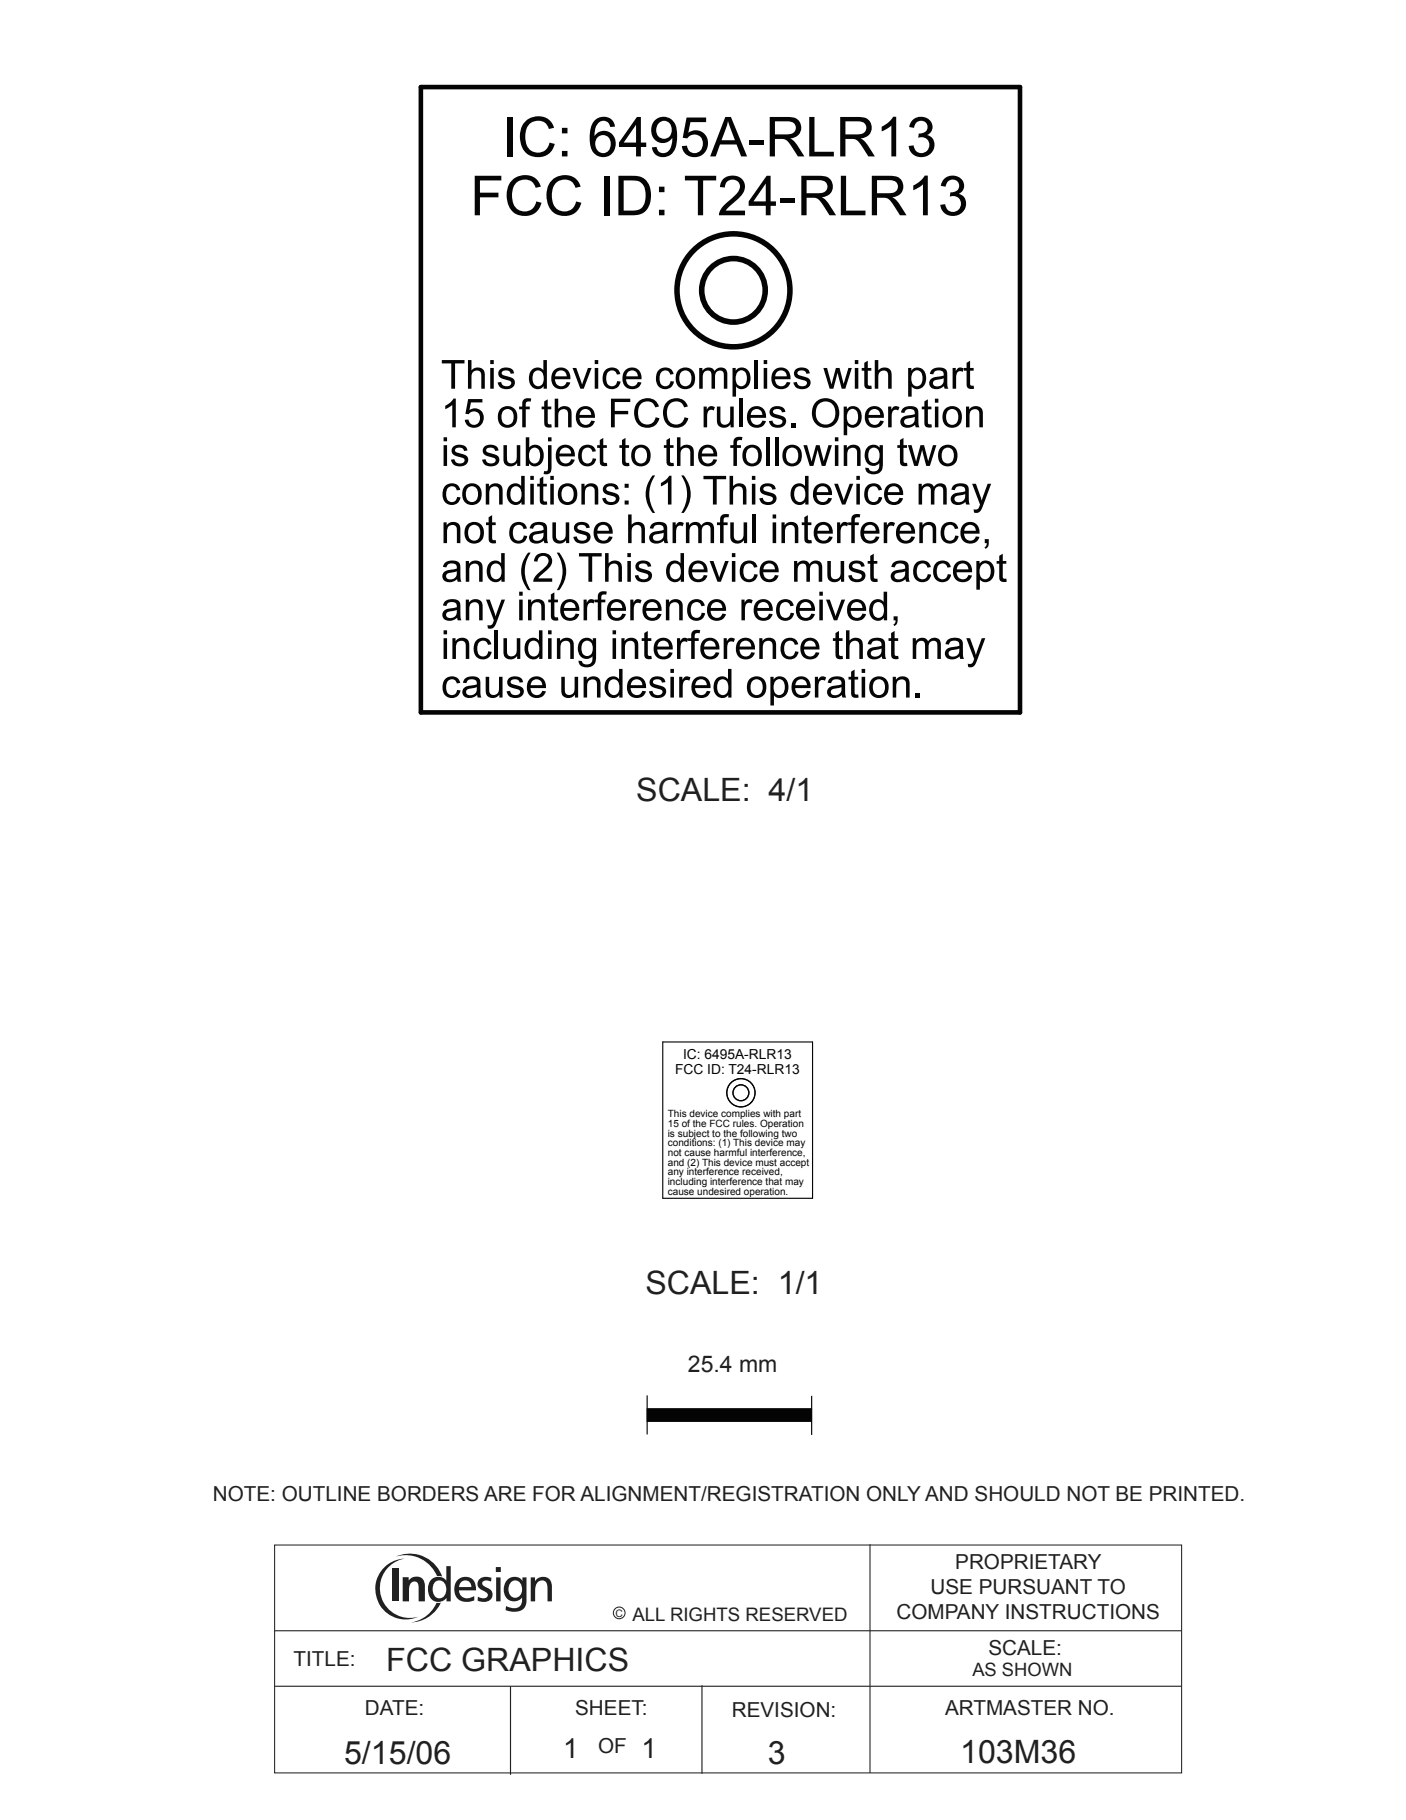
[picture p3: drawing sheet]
<svg xmlns="http://www.w3.org/2000/svg" width="216mm" height="279mm" viewBox="0 0 216 279" stroke-linecap="round" stroke-linejoin="round" font-family="sans-serif">
<defs><g id="words">
<g font-size="4.9" fill="#231f20">
<text x="97.7" y="123">SCALE: 4/1</text>
<text x="99.1" y="198.6">SCALE: 1/1</text>
<text x="59.3" y="256.5">FCC GRAPHICS</text>
<text x="52.8" y="270.8">5/15/06</text>
<text x="117.9" y="270.8">3</text>
<text x="147.4" y="270.7">103M36</text>
</g>
<g font-size="4.2" fill="#231f20">
<text x="86.5" y="269.9">1</text>
<text x="98.5" y="269.8">1</text>
</g>
<text font-size="3.5" fill="#231f20" x="105.6" y="210.7">25.4 mm</text>
<g font-size="3.2" fill="#231f20">
<text x="32.7" y="230.4">NOTE: OUTLINE BORDERS ARE FOR ALIGNMENT/REGISTRATION ONLY AND SHOULD NOT BE PRINTED.</text>
<text x="142.9" y="244.7">USE PURSUANT TO</text>
<text x="146.7" y="240.9">PROPRIETARY</text>
<text x="137.7" y="248.5">COMPANY INSTRUCTIONS</text>
<text x="45.1" y="255.8">TITLE:</text>
<text x="151.8" y="254.1">SCALE:</text>
<text x="56" y="263.3">DATE:</text>
<text x="88.3" y="263.3">SHEET:</text>
<text x="112.4" y="263.5">REVISION:</text>
<text x="145.1" y="263.3">ARTMASTER NO.</text>
<text x="91.8" y="269.2">OF</text>
</g>
<text font-size="2.9" fill="#231f20" x="97.1" y="248.9">ALL RIGHTS RESERVED</text>
<text font-size="2.8" fill="#231f20" x="149.3" y="257.4">AS SHOWN</text>
<g font-size="2.1" fill="#050504">
<text x="103.7" y="164.9">FCC ID: T24-RLR13</text>
<text x="104.9" y="162.6">IC: 6495A-RLR13</text>
</g>
<text font-size="1.6" fill="#231f20" x="94.5" y="248.2">C</text>
<g font-size="1.5" fill="#050504">
<text x="102.5" y="171.5">This device complies with part</text>
<text x="102.5" y="173">15 of the FCC rules. Operation</text>
<text x="102.5" y="174.5">is subject to the following two</text>
<text x="102.5" y="176">conditions: (1) This device may</text>
<text x="102.5" y="177.5">not cause harmful interference,</text>
<text x="102.5" y="178.9">and (2) This device must accept</text>
<text x="102.5" y="180.4">any interference received,</text>
<text x="102.5" y="181.9">including interference that may</text>
<text x="102.5" y="183.4">cause undesired operation.</text>
</g>
</g></defs>
<path d="M99.3 217.2h25.4" fill="none" stroke="#040503" stroke-width="2.1" stroke-linecap="butt"/>
<path d="M99.4 214.2v6M124.6 214.3v6" fill="none" stroke="#040503" stroke-width=".18"/>
<path d="M42.2 237.2h139.2v35h-139.2z" fill="#fff"/>
<g fill="none" stroke="#231f20" stroke-width=".16">
<path d="M42.2 237.2h139.2v35h-139.2zM133.6 237.1v35.1"/>
<circle cx="95.1" cy="247.6" r=".9"/>
</g>
<path d="M42.2 250.3h139.2M42.2 258.9h139.2" fill="none" stroke="#231f20" stroke-width=".17"/>
<path d="M78.4 258.9v13.6M107.8 258.7v13.6" fill="none" stroke="#231f20" stroke-width=".18"/>
<g fill="#231f20">
<path d="M58.9 240.8a4.7 4.7 0 0 1 3.3-1.5 4.6 4.6 0 0 0-3.7 5.5 4.6 4.6 0 0 0 5.8 3.4 4.7 4.7 0 0 1-5.8-1.5 4.7 4.7 0 0 1 .4-5.9z"/>
<path d="M60.7 239a5.3 5.3 0 0 1 7.4 3.6 5.3 5.3 0 0 1-5 6.5 5.2 5.2 0 0 0 4.3-6.4 5.2 5.2 0 0 0-6.7-3.7z"/>
</g>
<path d="M66 242.6a1.69 1.69 0 0 1 2.7 0v2.8a1.71 1.71 0 0 1-1.9 .6 1.71 1.71 0 0 1-1.2-1.6 2.5 2.5 0 0 1 .4-1.8z" fill="#fff"/>
<g fill="#231f20">
<path d="M60.2 240.8h1v5h-1z"/>
<path d="M61.8 242.1h1v.5a1.37 1.37 0 0 1 1.5-.5 1.37 1.37 0 0 1 .9 1.4v2.3h-.9v-1.9a.76 .76 0 0 0-.2-.9 .76 .76 0 0 0-.8-.1 1.29 1.29 0 0 0-.5 1.1v1.8h-1z"/>
<path d="M73.6 242.5a1.87 1.87 0 0 1 1.9-.3l-.1 .6-.2-.1a.84 .84 0 0 0-1.2 .4 1.83 1.83 0 0 0 1.2 .9 1.14 1.14 0 0 1 .2 1.4 1.14 1.14 0 0 1-1.3 .5l-.8-.2 .1-.6 .3 .2a.81 .81 0 0 0 1.2-.5 2 2 0 0 0-1.2-.9 .99 .99 0 0 1-.1-1.4z"/>
<path d="M81.5 242.2h.7v.5a1.41 1.41 0 0 1 1.6-.5 1.41 1.41 0 0 1 .9 1.4v2.2h-.6v-1.9a1.05 1.05 0 0 0-.8-1.3 1.2 1.2 0 0 0-1.1 1.5v1.7h-.7z"/>
<path d="M66.1 242.6a2.23 2.23 0 0 0 .7 3.2 1.58 1.58 0 0 0 1.8-.5v.5h.6v-5.4h-.7v2.3a1.54 1.54 0 0 0-2.4-.1zM66.8 242.9a1.09 1.09 0 0 1 1.3-.1 1.09 1.09 0 0 1 .4 1.2 1.08 1.08 0 0 1-.5 1.2 1.08 1.08 0 0 1-1.2-.2 1.88 1.88 0 0 1 0-2.1z"/>
<path d="M70.2 242.6a2.05 2.05 0 0 0 .9 3.3h1l.7-.2v-.7a1.4 1.4 0 0 1-1.4 .3 1.4 1.4 0 0 1-.9-1.2h2.6a1.69 1.69 0 0 0-2.1-2zM70.7 243a.93 .93 0 0 1 1.1-.3 .93 .93 0 0 1 .6 .9h-1.9z"/>
<path d="M76.1 240.6h.8v.7h-.8zM76.2 242.2h.7v3.6h-.7z"/>
<path d="M78.1 242.4a2.17 2.17 0 0 0-.1 3.2 1.63 1.63 0 0 0 2.2-.3 1.29 1.29 0 0 1-.4 1.3 1.29 1.29 0 0 1-1.4 .2l-.7-.2-.1 .6 .8 .2a2.13 2.13 0 0 0 2.3-.8l.1-.9v-3.5h-.6v.5a1.45 1.45 0 0 0-2.1-.3zM78.4 242.9a.99 .99 0 0 1 1.1-.2 .99 .99 0 0 1 .6 .9 1.2 1.2 0 0 1-1.4 1.6 1.52 1.52 0 0 1-.3-2.3z"/>
</g>
<g fill="none" stroke="#040503" stroke-width=".18">
<path d="M101.8 160h23v24h-23z"/>
<circle cx="113.8" cy="167.8" r="2.19"/>
<circle cx="113.8" cy="167.8" r="2.15"/>
<circle cx="113.8" cy="167.8" r="1.24"/>
<circle cx="113.8" cy="167.8" r="1.2"/>
</g>
<g fill="none" stroke="#040503" stroke-width=".71">
<path d="M64.6 13.4h92v96h-92z"/>
<circle cx="112.6" cy="44.6" r="8.6"/>
<circle cx="112.6" cy="44.6" r="8.7"/>
<circle cx="112.6" cy="44.6" r="5"/>
<circle cx="112.6" cy="44.6" r="4.8"/>
</g>
<g fill="#050504">
<path d="M67.8 55.3h3.5v.5h-1.4v3.9h-.6v-3.9h-1.5z"/>
<path d="M71.9 55.3h.5v1.6a1.14 1.14 0 0 1 1.3-.4 1.14 1.14 0 0 1 .7 1.2v2h-.5v-2a.78 .78 0 0 0-.9-.8 .78 .78 0 0 0-.6 1v1.8h-.5z"/>
<path d="M76.7 56.8a1.42 1.42 0 0 1 2.2 .3v.2l-.5 .1a.74 .74 0 0 0-.6-.6 .74 .74 0 0 0-.8 .5l.1 .1a2.03 2.03 0 0 0 1.3 .5 .93 .93 0 0 1 .7 1.1 .93 .93 0 0 1-1.1 .7 1.27 1.27 0 0 1-1.6-1l.6-.1a.81 .81 0 0 0 .7 .7 .81 .81 0 0 0 .8-.5l-.3-.3a2.3 2.3 0 0 1-1.6-.9l-.1-.5z"/>
<path d="M87.9 56.5h.6l.9 2.5 .9-2.5h.5l-1.2 3.2h-.5z"/>
<path d="M93 56.8a1.35 1.35 0 0 1 2.2 .6l-.5 .1a.81 .81 0 0 0-.9-.7 .81 .81 0 0 0-.7 .9 1.14 1.14 0 0 0 .9 1.6l.5-.2 .3-.6 .5 .1a1.4 1.4 0 0 1-1.6 1.1 1.4 1.4 0 0 1-1.2-1.6l.2-.9z"/>
<path d="M101.2 56.8a1.35 1.35 0 0 1 2.2 .6l-.5 .1a.81 .81 0 0 0-.9-.7 .81 .81 0 0 0-.7 .9 1.14 1.14 0 0 0 .9 1.6l.5-.2 .3-.6 .5 .1a1.4 1.4 0 0 1-1.6 1.1 1.4 1.4 0 0 1-1.2-1.6l.2-.9z"/>
<path d="M107.4 56.5h.5v.4a1.07 1.07 0 0 1 1.8 .1 1.04 1.04 0 0 1 1.2-.6 1.04 1.04 0 0 1 .8 1.1v2.2h-.6v-2a.67 .67 0 0 0-.5-.8 .67 .67 0 0 0-.8 .6v2.2h-.5v-2.1a.68 .68 0 0 0-.8-.7 .68 .68 0 0 0-.6 .9v1.9h-.5z"/>
<path d="M115.9 55.3h.5v4.4h-.5z"/>
<path d="M122.1 56.8a1.42 1.42 0 0 1 2.2 .3l.1 .2-.6 .1a.74 .74 0 0 0-.6-.6 .74 .74 0 0 0-.8 .5l.1 .1a2.03 2.03 0 0 0 1.3 .5 .93 .93 0 0 1 .7 1.1 .93 .93 0 0 1-1.1 .7 1.27 1.27 0 0 1-1.6-1l.6-.1a.81 .81 0 0 0 .7 .7 .81 .81 0 0 0 .8-.5l-.3-.3a2.31 2.31 0 0 1-1.6-.9l-.1-.5z"/>
<path d="M126.4 56.5h.6l.7 2.5 .7-2.5h.5l.6 2.4 .8-2.4h.5l-1 3.2h-.6l-.6-2.5-.6 2.5h-.6z"/>
<path d="M132.7 55.7l.6-.3v1.1h.5v.4h-.5v1.9a.36 .36 0 0 0 .1 .4 .36 .36 0 0 0 .4 0l.1 .5a.8 .8 0 0 1-.9-.1 .8 .8 0 0 1-.3-.9v-1.8h-.4v-.4h.4z"/>
<path d="M134.3 55.3h.6v1.6a1.14 1.14 0 0 1 1.3-.4 1.14 1.14 0 0 1 .7 1.2v2h-.5v-2a.78 .78 0 0 0-.9-.8 .78 .78 0 0 0-.6 1v1.8h-.6z"/>
<path d="M146.3 56.5h.5v.5a.77 .77 0 0 1 1.2-.4l-.2 .5a.65 .65 0 0 0-.7 0 .65 .65 0 0 0-.3 .7v1.9h-.5z"/>
<path d="M148.4 55.7l.6-.3v1.1h.5v.4h-.5v1.9a.36 .36 0 0 0 .1 .4 .36 .36 0 0 0 .4 0l.1 .5a.8 .8 0 0 1-.9-.1 .8 .8 0 0 1-.3-.9v-1.8h-.4v-.4h.4z"/>
<path d="M68.4 62.3l.8-.5 .4-.6h.4v4.4h-.6v-3.4l-1 .6z"/>
<path d="M71.9 61.3h2.2v.5h-1.8l-.2 1.2a1.45 1.45 0 0 1 2 .4 1.45 1.45 0 0 1-.4 2 1.44 1.44 0 0 1-2.3-1h.5a.9 .9 0 0 0 1.1 .8 .9 .9 0 0 0 .7-1 .95 .95 0 0 0-.6-1 .95 .95 0 0 0-1.1 .4l-.5-.1z"/>
<path d="M80.4 61.4l.5-.3 .7 .1-.1 .5-.2-.1a.45 .45 0 0 0-.6 .5v.3h.6v.4h-.6v2.8h-.5v-2.8h-.5v-.4h.5v-.7z"/>
<path d="M83.6 61.6l.5-.3v1.1h.6v.4h-.6v1.9a.36 .36 0 0 0 .1 .4 .36 .36 0 0 0 .5 0v.5a.8 .8 0 0 1-.9-.1 .8 .8 0 0 1-.2-.8v-1.9h-.4v-.4h.4z"/>
<path d="M85.2 61.2h.5v1.6a1.14 1.14 0 0 1 1.4-.4 1.14 1.14 0 0 1 .7 1.2v2h-.6v-2a.78 .78 0 0 0-.9-.8 .78 .78 0 0 0-.6 1.1v1.7h-.5z"/>
<path d="M93.8 61.2h3v.5h-2.4v1.4h2.1v.5h-2.1v2h-.6z"/>
<path d="M98 61.7a1.93 1.93 0 0 1 3.2 .7l-.6 .1a1.35 1.35 0 0 0-1.5-.8 1.35 1.35 0 0 0-1.1 1.4 1.66 1.66 0 0 0 1.4 2.1 1.26 1.26 0 0 0 1.3-1.1l.6 .1a1.99 1.99 0 0 1-2.4 1.4 1.99 1.99 0 0 1-1.5-2.2l.1-1z"/>
<path d="M102.4 61.7a1.93 1.93 0 0 1 3.2 .7l-.6 .1a1.35 1.35 0 0 0-1.5-.8 1.35 1.35 0 0 0-1.1 1.4 1.66 1.66 0 0 0 1.4 2.1 1.26 1.26 0 0 0 1.3-1.1l.6 .1a1.99 1.99 0 0 1-2.3 1.4 1.99 1.99 0 0 1-1.6-2.2l.2-1z"/>
<path d="M108 62.4h.5v.5a.77 .77 0 0 1 1.3-.4l-.2 .5a.65 .65 0 0 0-.7 0 .65 .65 0 0 0-.3 .7v1.9h-.6z"/>
<path d="M110.1 62.4h.5v1.8a.79 .79 0 0 0 .8 1 .79 .79 0 0 0 .7-1.1v-1.7h.6v3.2h-.5v-.5a1.13 1.13 0 0 1-1.4 .5 1.13 1.13 0 0 1-.7-1.2z"/>
<path d="M113.5 61.2h.5v4.4h-.5z"/>
<path d="M118.4 62.7a1.42 1.42 0 0 1 2.2 .3v.2l-.5 .1a.74 .74 0 0 0-.7-.5 .74 .74 0 0 0-.7 .4v.1a2.02 2.02 0 0 0 1.3 .5 .93 .93 0 0 1 .7 1.1 .93 .93 0 0 1-1 .8 1.27 1.27 0 0 1-1.6-1.1h.5a.81 .81 0 0 0 .7 .6 .81 .81 0 0 0 .9-.5l-.3-.3a2.31 2.31 0 0 1-1.7-.8v-.5z"/>
<path d="M121.5 65h.6v.6h-.6z"/>
<path d="M136.4 62.4h.5v.5a.78 .78 0 0 1 1.2-.4l-.2 .5a.65 .65 0 0 0-.7 0 .65 .65 0 0 0-.3 .7v1.9h-.5z"/>
<path d="M141.9 61.6l.6-.3v1.1h.5v.4h-.5v1.9a.36 .36 0 0 0 .1 .4 .36 .36 0 0 0 .4 0l.1 .5a.8 .8 0 0 1-.9-.1 .8 .8 0 0 1-.3-.8v-1.9h-.4v-.4h.4z"/>
<path d="M148.3 62.4h.5v.5a1.14 1.14 0 0 1 1.4-.5 1.14 1.14 0 0 1 .7 1.2v2h-.5v-1.9a.75 .75 0 0 0-.7-.9 .75 .75 0 0 0-.8 .7v2.1h-.6z"/>
<path d="M69.6 68.6a1.42 1.42 0 0 1 2.1 .4l.1 .2h-.6a.74 .74 0 0 0-.6-.5 .74 .74 0 0 0-.7 .4v.1a2.03 2.03 0 0 0 1.3 .6 .93 .93 0 0 1 .7 1 .93 .93 0 0 1-1 .8 1.27 1.27 0 0 1-1.6-1l.5-.1a.81 .81 0 0 0 .7 .7 .81 .81 0 0 0 .8-.6l-.2-.3a2.3 2.3 0 0 1-1.7-.8v-.5z"/>
<path d="M74.3 68.6a1.42 1.42 0 0 1 2.2 .4l.1 .2h-.6a.74 .74 0 0 0-.6-.5 .74 .74 0 0 0-.8 .4l.1 .1a2.03 2.03 0 0 0 1.3 .6 .93 .93 0 0 1 .7 1 .93 .93 0 0 1-1.1 .8 1.27 1.27 0 0 1-1.6-1l.6-.1a.81 .81 0 0 0 .7 .7 .81 .81 0 0 0 .8-.6l-.2-.3a2.31 2.31 0 0 1-1.7-.8l-.1-.5z"/>
<path d="M77.3 68.3h.5v1.8a.79 .79 0 0 0 .8 1 .79 .79 0 0 0 .8-1.1v-1.7h.5v3.2h-.5v-.4a1.13 1.13 0 0 1-1.4 .5 1.13 1.13 0 0 1-.7-1.3z"/>
<path d="M89.3 68.6a1.35 1.35 0 0 1 2.2 .7l-.5 .1a.81 .81 0 0 0-.9-.7 .81 .81 0 0 0-.7 .8 1.14 1.14 0 0 0 .8 1.7l.5-.2 .3-.6h.5a1.4 1.4 0 0 1-1.6 1.2 1.4 1.4 0 0 1-1.1-1.7l.1-.9z"/>
<path d="M92.1 67.6l.5-.4v1.1h.6v.5h-.6v1.8a.36 .36 0 0 0 .2 .4 .36 .36 0 0 0 .4 0l.1 .5a.8 .8 0 0 1-.9 0 .8 .8 0 0 1-.3-.9v-1.8h-.4v-.5h.4z"/>
<path d="M95.5 67.6l.5-.4v1.1h.6v.5h-.6v1.8a.36 .36 0 0 0 .2 .4 .36 .36 0 0 0 .4 0l.1 .5a.8 .8 0 0 1-.9 0 .8 .8 0 0 1-.3-.9v-1.8h-.4v-.5h.4z"/>
<path d="M102.3 67.6l.6-.4v1.1h.5v.5h-.5v1.8a.36 .36 0 0 0 .1 .4 .36 .36 0 0 0 .4 0l.1 .5a.8 .8 0 0 1-.9 0 .8 .8 0 0 1-.3-.9v-1.8h-.4v-.5h.4z"/>
<path d="M104 67.1h.5v1.6a1.14 1.14 0 0 1 1.3-.4 1.14 1.14 0 0 1 .7 1.2v2h-.5v-2a.78 .78 0 0 0-.9-.7 .78 .78 0 0 0-.6 1v1.7h-.5z"/>
<path d="M112.8 67.3l.5-.2h.7l-.1 .5h-.1a.45 .45 0 0 0-.6 .4v.3h.6v.5h-.6v2.7h-.6v-2.7h-.5v-.5h.5v-.7z"/>
<path d="M117.6 67.1h.5v4.4h-.5z"/>
<path d="M119 67.1h.5v4.4h-.5z"/>
<path d="M123.4 68.3h.5l.7 2.6 .7-2.6h.6l.6 2.5 .7-2.5h.5l-1 3.2h-.5l-.6-2.4-.7 2.4h-.6z"/>
<path d="M129.6 68.3h.4v.5a1.14 1.14 0 0 1 1.4-.5 1.14 1.14 0 0 1 .7 1.3v1.9h-.5v-1.9a.75 .75 0 0 0-.6-.9 .75 .75 0 0 0-.9 .7v2.1h-.5z"/>
<path d="M138.2 67.6l.5-.4v1.1h.6v.5h-.6v1.8a.36 .36 0 0 0 .2 .4 .36 .36 0 0 0 .4 0l.1 .5a.8 .8 0 0 1-.9 0 .8 .8 0 0 1-.3-.9v-1.8h-.4v-.5h.4z"/>
<path d="M139.4 68.3h.6l.7 2.6 .6-2.6h.6l.6 2.5 .8-2.5h.5l-1 3.2h-.6l-.6-2.4-.6 2.4h-.6z"/>
<path d="M68.4 74.5a1.35 1.35 0 0 1 2.3 .7l-.6 .1a.81 .81 0 0 0-.8-.7 .81 .81 0 0 0-.8 .9 1.14 1.14 0 0 0 .9 1.6l.5-.2 .3-.6 .5 .1a1.4 1.4 0 0 1-1.6 1.1 1.4 1.4 0 0 1-1.2-1.6l.2-.9z"/>
<path d="M74.6 74.3h.5v.4a1.14 1.14 0 0 1 1.4-.5 1.14 1.14 0 0 1 .7 1.3v2h-.6v-2a.75 .75 0 0 0-.6-.9 .75 .75 0 0 0-.8 .8l-.1 2.1h-.5z"/>
<path d="M82.9 73.5l.5-.3v1.1h.6v.4h-.6v1.9a.36 .36 0 0 0 .1 .4 .36 .36 0 0 0 .5 0v.4a.8 .8 0 0 1-.9 0 .8 .8 0 0 1-.2-.9v-1.8h-.4v-.4h.4z"/>
<path d="M89.3 74.3h.5v.4a1.14 1.14 0 0 1 1.3-.5 1.14 1.14 0 0 1 .8 1.3v2h-.6v-2a.75 .75 0 0 0-.6-.9 .75 .75 0 0 0-.9 .8v2.1h-.5z"/>
<path d="M92.8 74.6a1.42 1.42 0 0 1 2.2 .3v.2l-.5 .1a.74 .74 0 0 0-.7-.6 .74 .74 0 0 0-.7 .5v.1a2.02 2.02 0 0 0 1.3 .5 .93 .93 0 0 1 .7 1.1 .93 .93 0 0 1-1 .7 1.27 1.27 0 0 1-1.6-1l.5-.1a.81 .81 0 0 0 .7 .7 .81 .81 0 0 0 .9-.5l-.3-.4a2.3 2.3 0 0 1-1.7-.8v-.5z"/>
<path d="M100.2 73h.4a5.1 5.1 0 0 0 0 5.7h-.4a4.4 4.4 0 0 1 0-5.7z"/>
<path d="M101.5 74.1l.8-.5 .5-.6h.3v4.5h-.5v-3.5l-1.1 .7z"/>
<path d="M104.6 73h.4a4.4 4.4 0 0 1 0 5.7h-.4a5.1 5.1 0 0 0 0-5.7z"/>
<path d="M108 73.1h3.5v.5h-1.4v3.9h-.6v-3.9h-1.5z"/>
<path d="M112 73.1h.6v1.5a1.14 1.14 0 0 1 1.3-.4 1.14 1.14 0 0 1 .7 1.2v2.1h-.5v-2.1a.78 .78 0 0 0-.9-.7 .78 .78 0 0 0-.6 1v1.8h-.6z"/>
<path d="M116.9 74.6a1.42 1.42 0 0 1 2.2 .3v.2l-.5 .1a.74 .74 0 0 0-.7-.6 .74 .74 0 0 0-.7 .5v.1a2.03 2.03 0 0 0 1.4 .5 .93 .93 0 0 1 .6 1.1 .93 .93 0 0 1-1 .7 1.27 1.27 0 0 1-1.6-1l.5-.1a.81 .81 0 0 0 .8 .7 .81 .81 0 0 0 .8-.5l-.3-.4a2.3 2.3 0 0 1-1.7-.8v-.5z"/>
<path d="M128.1 74.3h.6l.9 2.5 .9-2.5h.5l-1.2 3.2h-.5z"/>
<path d="M133.2 74.5a1.35 1.35 0 0 1 2.2 .7l-.5 .1a.81 .81 0 0 0-.9-.7 .81 .81 0 0 0-.7 .9 1.14 1.14 0 0 0 .8 1.6l.6-.2 .2-.6 .6 .1a1.4 1.4 0 0 1-1.7 1.1 1.4 1.4 0 0 1-1.1-1.6l.2-.9z"/>
<path d="M141.1 74.3h.4v.4a1.07 1.07 0 0 1 1.9 .1 1.04 1.04 0 0 1 1.2-.6 1.04 1.04 0 0 1 .8 1.1v2.2h-.6v-2.1a.67 .67 0 0 0-.5-.8 .67 .67 0 0 0-.8 .7v2.2h-.6v-2.1a.68 .68 0 0 0-.7-.7 .68 .68 0 0 0-.6 .8v2h-.5z"/>
<path d="M149.3 74.3h.6l.9 2.6 .9-2.6h.5l-1.2 3.2a1.34 1.34 0 0 1-1.1 1.2h-.3l-.1-.5a.72 .72 0 0 0 1-.7z"/>
<path d="M68.1 80.2h.5v.4a1.14 1.14 0 0 1 1.4-.5 1.14 1.14 0 0 1 .7 1.3v2h-.5v-2a.75 .75 0 0 0-.7-.8 .75 .75 0 0 0-.8 .7l-.1 2.1h-.5z"/>
<path d="M75 79.4l.6-.3v1.1h.5v.4h-.5v1.9a.36 .36 0 0 0 .1 .4 .36 .36 0 0 0 .4 0l.1 .5a.8 .8 0 0 1-.9-.1 .8 .8 0 0 1-.3-.9v-1.8h-.4v-.4h.4z"/>
<path d="M78.7 80.5a1.35 1.35 0 0 1 2.2 .6l-.5 .1a.81 .81 0 0 0-.9-.6 .81 .81 0 0 0-.7 .8 1.14 1.14 0 0 0 .8 1.6l.6-.2 .2-.6 .6 .1a1.4 1.4 0 0 1-1.7 1.1 1.4 1.4 0 0 1-1.1-1.6l.2-.9z"/>
<path d="M84.8 80.2h.6v1.8a.79 .79 0 0 0 .8 1 .79 .79 0 0 0 .7-1.1v-1.7h.5v3.2h-.5v-.5a1.13 1.13 0 0 1-1.3 .5 1.13 1.13 0 0 1-.8-1.2z"/>
<path d="M88.3 80.5a1.42 1.42 0 0 1 2.2 .3l.1 .2-.6 .1a.74 .74 0 0 0-.6-.5 .74 .74 0 0 0-.8 .4l.1 .1a2.03 2.03 0 0 0 1.3 .5 .93 .93 0 0 1 .7 1.1 .93 .93 0 0 1-1.1 .7 1.27 1.27 0 0 1-1.6-1l.6-.1a.81 .81 0 0 0 .7 .7 .81 .81 0 0 0 .8-.5l-.2-.3a2.3 2.3 0 0 1-1.7-.9v-.5z"/>
<path d="M96.4 79h.6v1.6a1.14 1.14 0 0 1 1.3-.4 1.14 1.14 0 0 1 .7 1.2v2h-.5v-2a.78 .78 0 0 0-.9-.8 .78 .78 0 0 0-.6 1v1.8h-.6z"/>
<path d="M103.3 80.2h.5v.5a.77 .77 0 0 1 1.2-.4l-.2 .5a.65 .65 0 0 0-.7 0 .65 .65 0 0 0-.3 .7v1.9h-.5z"/>
<path d="M105.3 80.2h.5v.4a1.07 1.07 0 0 1 1.9 .1 1.04 1.04 0 0 1 1.2-.6 1.04 1.04 0 0 1 .7 1.1v2.2h-.5v-2a.67 .67 0 0 0-.6-.8 .67 .67 0 0 0-.7 .6v2.2h-.6v-2.1a.68 .68 0 0 0-.7-.7 .68 .68 0 0 0-.6 .9v1.9h-.6z"/>
<path d="M110.8 79.1l.4-.2 .8 .1-.1 .4h-.2a.45 .45 0 0 0-.6 .5v.3h.6v.4h-.6v2.8h-.5v-2.8h-.5v-.4h.5v-.7z"/>
<path d="M112.1 80.2h.6v1.8a.79 .79 0 0 0 .8 1 .79 .79 0 0 0 .7-1.1v-1.7h.5v3.2h-.5v-.5a1.13 1.13 0 0 1-1.3 .5 1.13 1.13 0 0 1-.8-1.2z"/>
<path d="M115.6 79h.5v4.4h-.5z"/>
<path d="M120 80.2h.5v.4a1.14 1.14 0 0 1 1.4-.5 1.14 1.14 0 0 1 .7 1.3v2h-.5v-2a.75 .75 0 0 0-.7-.8 .75 .75 0 0 0-.8 .7l-.1 2.1h-.5z"/>
<path d="M123.5 79.4l.6-.3v1.1h.5v.4h-.5v1.9a.36 .36 0 0 0 .1 .4 .36 .36 0 0 0 .4 0l.1 .5a.8 .8 0 0 1-.9-.1 .8 .8 0 0 1-.3-.9v-1.8h-.4v-.4h.4z"/>
<path d="M128.5 80.2h.5v.5a.77 .77 0 0 1 1.3-.4l-.2 .5a.65 .65 0 0 0-.8 0 .65 .65 0 0 0-.2 .7v1.9h-.6z"/>
<path d="M130.9 79.1l.5-.2 .7 .1-.1 .4h-.1a.45 .45 0 0 0-.6 .5v.3h.6v.4h-.6v2.8h-.6v-2.8h-.5v-.4h.5v-.7z"/>
<path d="M135.7 80.2h.5v.5a.77 .77 0 0 1 1.2-.4l-.2 .5a.65 .65 0 0 0-.7 0 .65 .65 0 0 0-.2 .7l-.1 1.9h-.5z"/>
<path d="M141.2 80.2h.5v.4a1.14 1.14 0 0 1 1.3-.5 1.14 1.14 0 0 1 .8 1.3v2h-.6v-2a.75 .75 0 0 0-.6-.8 .75 .75 0 0 0-.9 .7v2.1h-.5z"/>
<path d="M144.9 80.5a1.35 1.35 0 0 1 2.2 .6l-.5 .1a.81 .81 0 0 0-.9-.6 .81 .81 0 0 0-.7 .8 1.14 1.14 0 0 0 .9 1.6l.5-.2 .3-.6 .5 .1a1.4 1.4 0 0 1-1.6 1.1 1.4 1.4 0 0 1-1.2-1.6l.2-.9z"/>
<path d="M151.2 82.8h.6v.6l-.2 .7-.3 .1-.1-.2a.6 .6 0 0 0 .3-.6h-.3z"/>
<path d="M71.5 86.1h.5v.5a1.14 1.14 0 0 1 1.4-.5 1.14 1.14 0 0 1 .7 1.2v2h-.5v-1.9a.75 .75 0 0 0-.7-.9 .75 .75 0 0 0-.8 .7v2.1h-.6z"/>
<path d="M81.1 84.8h.4a5.1 5.1 0 0 0 0 5.8h-.4a4.4 4.4 0 0 1 0-5.8z"/>
<path d="M82.4 85.2a1.4 1.4 0 0 1 1.6-.2 1.4 1.4 0 0 1 .8 1.3 3.5 3.5 0 0 1-1.6 1.9l-.6 .6h2.2v.5h-2.9a2.3 2.3 0 0 1 1.1-1.6 2.08 2.08 0 0 0 1.2-1.8 .86 .86 0 0 0-1-.5 .86 .86 0 0 0-.7 .8h-.5l.1-.6z"/>
<path d="M85.5 84.8h.4a4.4 4.4 0 0 1 0 5.8h-.4a5.1 5.1 0 0 0 0-5.8z"/>
<path d="M88.9 84.9h3.5v.5h-1.5v3.9h-.5v-3.9h-1.5z"/>
<path d="M92.9 84.9h.6v1.6a1.14 1.14 0 0 1 1.3-.4 1.14 1.14 0 0 1 .7 1.2v2h-.5v-2a.78 .78 0 0 0-1-.8 .78 .78 0 0 0-.5 1.1v1.7h-.6z"/>
<path d="M97.8 86.4a1.42 1.42 0 0 1 2.2 .4v.1l-.5 .1a.74 .74 0 0 0-.7-.5 .74 .74 0 0 0-.7 .4v.1a2.03 2.03 0 0 0 1.4 .6 .93 .93 0 0 1 .6 1 .93 .93 0 0 1-1 .8 1.27 1.27 0 0 1-1.6-1l.5-.1a.81 .81 0 0 0 .7 .6 .81 .81 0 0 0 .9-.5l-.3-.3a2.3 2.3 0 0 1-1.7-.8v-.5z"/>
<path d="M109 86.1h.6l.8 2.6 .9-2.6h.6l-1.2 3.2h-.5z"/>
<path d="M114.1 86.4a1.35 1.35 0 0 1 2.2 .7h-.5a.81 .81 0 0 0-.9-.6 .81 .81 0 0 0-.7 .8 1.14 1.14 0 0 0 .8 1.6l.6-.2 .2-.6 .6 .1a1.4 1.4 0 0 1-1.7 1.2 1.4 1.4 0 0 1-1.1-1.7l.2-.9z"/>
<path d="M121.9 86.1h.5v.5a1.07 1.07 0 0 1 1.9 0 1.04 1.04 0 0 1 1.2-.5 1.04 1.04 0 0 1 .8 1v2.2h-.6v-2a.67 .67 0 0 0-.6-.8 .67 .67 0 0 0-.7 .7v2.1h-.6v-2.1a.68 .68 0 0 0-.7-.7 .68 .68 0 0 0-.6 .9v1.9h-.6z"/>
<path d="M127 86.1h.6v1.8a.79 .79 0 0 0 .8 1 .79 .79 0 0 0 .7-1.1v-1.7h.5v3.2h-.5v-.5a1.13 1.13 0 0 1-1.3 .6 1.13 1.13 0 0 1-.8-1.3z"/>
<path d="M130.6 86.4a1.42 1.42 0 0 1 2.1 .4l.1 .1-.6 .1a.74 .74 0 0 0-.6-.5 .74 .74 0 0 0-.7 .4v.1a2.03 2.03 0 0 0 1.3 .6 .93 .93 0 0 1 .7 1 .93 .93 0 0 1-1 .8 1.27 1.27 0 0 1-1.6-1l.5-.1a.81 .81 0 0 0 .7 .6 .81 .81 0 0 0 .8-.5l-.2-.3a2.3 2.3 0 0 1-1.7-.8v-.5z"/>
<path d="M133.6 85.3l.6-.3v1.1h.5v.4h-.5v1.9a.36 .36 0 0 0 .1 .4 .36 .36 0 0 0 .4 0l.1 .5a.8 .8 0 0 1-.9-.1 .8 .8 0 0 1-.3-.8v-1.9h-.4v-.4h.4z"/>
<path d="M140.7 86.4a1.35 1.35 0 0 1 2.2 .7h-.5a.81 .81 0 0 0-.9-.6 .81 .81 0 0 0-.7 .8 1.14 1.14 0 0 0 .9 1.6l.5-.2 .3-.6 .5 .1a1.4 1.4 0 0 1-1.6 1.2 1.4 1.4 0 0 1-1.2-1.7l.2-.9z"/>
<path d="M143.8 86.4a1.35 1.35 0 0 1 2.2 .7h-.5a.81 .81 0 0 0-.9-.6 .81 .81 0 0 0-.7 .8 1.14 1.14 0 0 0 .8 1.6l.6-.2 .2-.6 .6 .1a1.4 1.4 0 0 1-1.7 1.2 1.4 1.4 0 0 1-1.1-1.7l.2-.9z"/>
<path d="M153.4 85.3l.6-.3v1.1h.5v.4h-.5v1.9a.36 .36 0 0 0 .1 .4 .36 .36 0 0 0 .4 0l.1 .5a.8 .8 0 0 1-.9-.1 .8 .8 0 0 1-.3-.8v-1.9h-.4v-.4h.4z"/>
<path d="M71.5 92h.5v.5a1.14 1.14 0 0 1 1.4-.5 1.14 1.14 0 0 1 .7 1.3v1.9h-.5v-1.9a.75 .75 0 0 0-.7-.9 .75 .75 0 0 0-.8 .7v2.1h-.6z"/>
<path d="M74.6 92h.6l.9 2.6 .9-2.6h.5l-1.2 3.3a1.34 1.34 0 0 1-1 1.2h-.4v-.5a.72 .72 0 0 0 .9-.8z"/>
<path d="M81.1 92h.5v.5a1.14 1.14 0 0 1 1.3-.5 1.14 1.14 0 0 1 .8 1.3v1.9h-.6v-1.9a.75 .75 0 0 0-.6-.9 .75 .75 0 0 0-.9 .7v2.1h-.5z"/>
<path d="M84.6 91.3l.5-.4v1.1h.6v.5h-.6v1.8a.36 .36 0 0 0 .2 .4 .36 .36 0 0 0 .4 .1v.4a.8 .8 0 0 1-.8 0 .8 .8 0 0 1-.3-.9v-1.8h-.4v-.5h.4z"/>
<path d="M89.6 92h.5v.5a.77 .77 0 0 1 1.2-.4l-.1 .5a.65 .65 0 0 0-.8 .1 .65 .65 0 0 0-.2 .6v1.9h-.6z"/>
<path d="M92 91l.5-.2h.7l-.1 .5h-.2a.45 .45 0 0 0-.6 .5v.2h.7v.5h-.7v2.7h-.5v-2.7h-.5v-.5h.5v-.6z"/>
<path d="M96.8 92h.5v.5a.77 .77 0 0 1 1.2-.4l-.2 .5a.65 .65 0 0 0-.7 .1 .65 .65 0 0 0-.3 .6v1.9h-.5z"/>
<path d="M102.2 92h.5v.5a1.14 1.14 0 0 1 1.4-.5 1.14 1.14 0 0 1 .7 1.3v1.9h-.5v-1.9a.75 .75 0 0 0-.7-.9 .75 .75 0 0 0-.8 .7v2.1h-.6z"/>
<path d="M106 92.3a1.35 1.35 0 0 1 2.2 .7l-.5 .1a.81 .81 0 0 0-.9-.7 .81 .81 0 0 0-.7 .9 1.14 1.14 0 0 0 .9 1.6l.5-.2 .2-.6h.6a1.4 1.4 0 0 1-1.7 1.2 1.4 1.4 0 0 1-1.1-1.6l.2-.9z"/>
<path d="M113.9 92h.4v.5a.78 .78 0 0 1 1.3-.4l-.2 .5a.65 .65 0 0 0-.7 .1 .65 .65 0 0 0-.3 .6v1.9h-.5z"/>
<path d="M119.6 92.3a1.35 1.35 0 0 1 2.3 .7l-.5 .1a.81 .81 0 0 0-.9-.7 .81 .81 0 0 0-.7 .9 1.14 1.14 0 0 0 .8 1.6l.5-.2 .3-.6h.5a1.4 1.4 0 0 1-1.6 1.2 1.4 1.4 0 0 1-1.1-1.6l.1-.9z"/>
<path d="M126.8 92h.6l.9 2.6 .9-2.6h.6l-1.2 3.2h-.6z"/>
<path d="M137.2 94.6h.6v.6l-.2 .7-.3 .2-.1-.2a.6 .6 0 0 0 .3-.7h-.3z"/>
<path d="M69.5 98h.5v.4a1.14 1.14 0 0 1 1.3-.5 1.14 1.14 0 0 1 .8 1.3v2h-.6v-2a.75 .75 0 0 0-.6-.9 .75 .75 0 0 0-.9 .8v2.1h-.5z"/>
<path d="M73.2 98.2a1.35 1.35 0 0 1 2.2 .7l-.5 .1a.81 .81 0 0 0-.9-.7 .81 .81 0 0 0-.7 .9 1.14 1.14 0 0 0 .9 1.6l.5-.2 .3-.6 .5 .1a1.4 1.4 0 0 1-1.6 1.1 1.4 1.4 0 0 1-1.2-1.6l.2-.9z"/>
<path d="M75.9 96.8h.6v4.4h-.6z"/>
<path d="M77.3 98h.6v1.7a.79 .79 0 0 0 .7 1.1 .79 .79 0 0 0 .8-1.1v-1.7h.5v3.2h-.5v-.5a1.13 1.13 0 0 1-1.4 .5 1.13 1.13 0 0 1-.7-1.3z"/>
<path d="M85.5 98h.5v.4a1.14 1.14 0 0 1 1.4-.5 1.14 1.14 0 0 1 .7 1.3v2h-.5v-2a.75 .75 0 0 0-.7-.9 .75 .75 0 0 0-.8 .8v2.1h-.6z"/>
<path d="M95.4 98h.5v.4a1.14 1.14 0 0 1 1.4-.5 1.14 1.14 0 0 1 .7 1.3v2h-.5v-2a.75 .75 0 0 0-.7-.9 .75 .75 0 0 0-.8 .8v2.1h-.6z"/>
<path d="M98.9 97.2l.6-.3v1.1h.5v.4h-.5v1.9a.36 .36 0 0 0 .1 .4 .36 .36 0 0 0 .4 0l.1 .5a.8 .8 0 0 1-.9-.1 .8 .8 0 0 1-.3-.9v-1.8h-.4v-.4h.4z"/>
<path d="M104 98h.4v.5a.77 .77 0 0 1 1.3-.4l-.2 .5a.65 .65 0 0 0-.7 0 .65 .65 0 0 0-.3 .7v1.9h-.5z"/>
<path d="M106.4 96.9l.4-.2h.7l-.1 .5h-.1a.45 .45 0 0 0-.6 .5v.3h.6v.4h-.6v2.8h-.6v-2.8h-.4v-.4h.4l.1-.7z"/>
<path d="M111.1 98h.5v.5a.77 .77 0 0 1 1.3-.4l-.2 .5a.65 .65 0 0 0-.8 0 .65 .65 0 0 0-.2 .7v1.9h-.6z"/>
<path d="M116.6 98h.5v.4a1.14 1.14 0 0 1 1.4-.5 1.14 1.14 0 0 1 .7 1.3v2h-.6v-2a.75 .75 0 0 0-.6-.9 .75 .75 0 0 0-.8 .8l-.1 2.1h-.5z"/>
<path d="M120.3 98.2a1.35 1.35 0 0 1 2.3 .7l-.6 .1a.81 .81 0 0 0-.8-.7 .81 .81 0 0 0-.8 .9 1.14 1.14 0 0 0 .9 1.6l.5-.2 .3-.6 .5 .1a1.4 1.4 0 0 1-1.6 1.1 1.4 1.4 0 0 1-1.1-1.6l.1-.9z"/>
<path d="M128.3 97.2l.5-.3v1.1h.6v.4h-.6v1.9a.36 .36 0 0 0 .2 .4 .36 .36 0 0 0 .4 0l.1 .5a.8 .8 0 0 1-.9-.1 .8 .8 0 0 1-.3-.9v-1.8h-.4v-.4h.4z"/>
<path d="M129.9 96.8h.5v1.5a1.14 1.14 0 0 1 1.4-.4 1.14 1.14 0 0 1 .7 1.2v2.1h-.5v-2.1a.78 .78 0 0 0-1-.7 .78 .78 0 0 0-.6 1v1.8h-.5z"/>
<path d="M136.8 97.2l.6-.3v1.1h.5v.4h-.5v1.9a.36 .36 0 0 0 .1 .4 .36 .36 0 0 0 .4 0l.1 .5a.8 .8 0 0 1-.9-.1 .8 .8 0 0 1-.3-.9v-1.8h-.4v-.4h.4z"/>
<path d="M140.2 98h.4v.4a1.07 1.07 0 0 1 1.9 .1 1.04 1.04 0 0 1 1.2-.6 1.04 1.04 0 0 1 .8 1.1v2.2h-.6v-2a.67 .67 0 0 0-.5-.9 .67 .67 0 0 0-.8 .7v2.2h-.6v-2.1a.68 .68 0 0 0-.7-.7 .68 .68 0 0 0-.6 .8v2h-.5z"/>
<path d="M148.4 98h.6l.9 2.6 .9-2.6h.5l-1.2 3.2a1.34 1.34 0 0 1-1.1 1.3l-.3-.1-.1-.5a.72 .72 0 0 0 1-.7z"/>
<path d="M68.4 104.2a1.35 1.35 0 0 1 2.3 .6l-.6 .1a.81 .81 0 0 0-.8-.6 .81 .81 0 0 0-.8 .8 1.14 1.14 0 0 0 .9 1.6l.5-.2 .3-.6 .5 .1a1.4 1.4 0 0 1-1.6 1.1 1.4 1.4 0 0 1-1.2-1.6l.2-.9z"/>
<path d="M74.6 103.9h.5v1.8a.79 .79 0 0 0 .8 1 .79 .79 0 0 0 .7-1.1v-1.7h.6v3.2h-.5v-.5a1.13 1.13 0 0 1-1.4 .5 1.13 1.13 0 0 1-.7-1.2z"/>
<path d="M78.1 104.2a1.42 1.42 0 0 1 2.2 .3v.2l-.5 .1a.74 .74 0 0 0-.7-.5 .74 .74 0 0 0-.7 .4v.1a2.02 2.02 0 0 0 1.4 .5 .93 .93 0 0 1 .6 1.1 .93 .93 0 0 1-1 .7 1.27 1.27 0 0 1-1.6-1h.5a.81 .81 0 0 0 .7 .6 .81 .81 0 0 0 .9-.5l-.3-.3a2.3 2.3 0 0 1-1.7-.9v-.5z"/>
<path d="M86.2 103.9h.5v1.8a.79 .79 0 0 0 .8 1 .79 .79 0 0 0 .7-1.1v-1.7h.6v3.2h-.5v-.5a1.13 1.13 0 0 1-1.4 .5 1.13 1.13 0 0 1-.7-1.2z"/>
<path d="M89.6 103.9h.5v.5a1.14 1.14 0 0 1 1.4-.5 1.14 1.14 0 0 1 .7 1.2v2h-.5v-2a.75 .75 0 0 0-.7-.8 .75 .75 0 0 0-.8 .7v2.1h-.6z"/>
<path d="M100 104.2a1.42 1.42 0 0 1 2.1 .3l.1 .2-.6 .1a.74 .74 0 0 0-.6-.5 .74 .74 0 0 0-.7 .4v.1a2.03 2.03 0 0 0 1.3 .5 .93 .93 0 0 1 .7 1.1 .93 .93 0 0 1-1 .7 1.27 1.27 0 0 1-1.6-1h.5a.81 .81 0 0 0 .7 .6 .81 .81 0 0 0 .8-.5l-.2-.3a2.3 2.3 0 0 1-1.7-.9v-.5z"/>
<path d="M104.3 103.9h.5v.5a.77 .77 0 0 1 1.2-.4l-.2 .5a.65 .65 0 0 0-.7 0 .65 .65 0 0 0-.3 .7v1.9h-.5z"/>
<path d="M125.1 103.9h.5v.5a.77 .77 0 0 1 1.3-.4l-.2 .5a.65 .65 0 0 0-.8 0 .65 .65 0 0 0-.2 .7v1.9h-.6z"/>
<path d="M130.7 103.1l.5-.3v1.1h.6v.4h-.6v1.9a.36 .36 0 0 0 .2 .4 .36 .36 0 0 0 .4 0v.5a.8 .8 0 0 1-.8-.1 .8 .8 0 0 1-.3-.8v-1.9h-.4v-.4h.4z"/>
<path d="M137.1 103.9h.5v.5a1.14 1.14 0 0 1 1.3-.5 1.14 1.14 0 0 1 .8 1.2v2h-.6v-2a.75 .75 0 0 0-.6-.8 .75 .75 0 0 0-.8 .7l-.1 2.1h-.5z"/>
<path d="M140.7 106.5h.6v.6h-.6z"/>
<path d="M77.8 18h.8v6h-.8z"/>
<path d="M80.6 18.7a2.65 2.65 0 0 1 4.5 .9l-.8 .2a1.82 1.82 0 0 0-1.9-1.3 1.82 1.82 0 0 0-1.6 1.6 3 3 0 0 0 .8 3 1.81 1.81 0 0 0 2.8-1.2l.8 .2a2.71 2.71 0 0 1-3 2 2.71 2.71 0 0 1-2.3-2.7v-.9l.1-.8z"/>
<path d="M105.4 18h3v.7h-2.4l-.3 1.7a1.93 1.93 0 0 1 2.4 0 1.93 1.93 0 0 1 .5 2.3 2.01 2.01 0 0 1-2.1 1.4 2.01 2.01 0 0 1-1.8-1.7h.8a1.23 1.23 0 0 0 1.4 1.1 1.23 1.23 0 0 0 1-1.5 1.3 1.3 0 0 0-.9-1.3 1.3 1.3 0 0 0-1.5 .5h-.7z"/>
<path d="M115 21.4h2.3v.8h-2.3z"/>
<path d="M124.3 18h.8v5.3h2.9v.7h-3.7z"/>
<path d="M135.4 19.5a3.8 3.8 0 0 0 1.7-1.6h.5v6.1h-.7v-4.7l-1.5 .9z"/>
<path d="M140.2 18.3a1.74 1.74 0 0 1 2.1-.2 1.74 1.74 0 0 1 .8 1.9l-.3 .4-.4 .3a1.7 1.7 0 0 1 1.1 1.7 1.7 1.7 0 0 1-1.2 1.6 1.93 1.93 0 0 1-2.8-1.6l.8-.1a1.22 1.22 0 0 0 1.4 1.2 1.22 1.22 0 0 0 1-1.6 1.22 1.22 0 0 0-1.7-.8l.1-.6a1.01 1.01 0 0 0 1.3-.7 1.01 1.01 0 0 0-.7-1.2 1.09 1.09 0 0 0-1.3 1l-.8-.1a1.91 1.91 0 0 1 .6-1.2z"/>
<path d="M72.9 27h4.1v.7h-3.3v1.9h2.8v.7h-2.8v2.7h-.8z"/>
<path d="M78.6 27.7a2.65 2.65 0 0 1 4.4 .9l-.7 .2a1.82 1.82 0 0 0-1.9-1.2 1.82 1.82 0 0 0-1.7 1.5 3 3 0 0 0 .8 3.1 1.81 1.81 0 0 0 2.8-1.3l.9 .2a2.71 2.71 0 0 1-3 2 2.71 2.71 0 0 1-2.4-2.7v-.9l.2-.8z"/>
<path d="M84.7 27.7a2.65 2.65 0 0 1 4.5 .9l-.8 .2a1.82 1.82 0 0 0-1.9-1.2 1.82 1.82 0 0 0-1.7 1.5 3 3 0 0 0 .9 3.1 1.81 1.81 0 0 0 2.8-1.3l.8 .2a2.71 2.71 0 0 1-3 2 2.71 2.71 0 0 1-2.4-2.7v-.9l.2-.8z"/>
<path d="M92.7 27h.8v6h-.8z"/>
<path d="M105.2 27h4.8v.7h-2v5.3h-.8v-5.3h-2z"/>
<path d="M111.1 27.4a1.93 1.93 0 0 1 2.2-.3 1.93 1.93 0 0 1 1.1 1.8 4.7 4.7 0 0 1-2.1 2.5l-.9 .9h3v.7h-4a3.2 3.2 0 0 1 1.6-2.2 3.6 3.6 0 0 0 1.6-2.2 1.16 1.16 0 0 0-1.2-1 1.16 1.16 0 0 0-1.1 1.2l-.8-.1a1.88 1.88 0 0 1 .6-1.3z"/>
<path d="M119.8 30.5h2.3v.7h-2.3z"/>
<path d="M129.1 27h.8v5.3h3v.7h-3.8z"/>
<path d="M140.2 28.5a3.8 3.8 0 0 0 1.8-1.5h.5v6h-.8v-4.7l-1.5 .9z"/>
<path d="M145.1 27.4a1.74 1.74 0 0 1 2-.3 1.74 1.74 0 0 1 .9 1.9l-.3 .5-.5 .3a1.7 1.7 0 0 1 1.2 1.6 1.7 1.7 0 0 1-1.3 1.6 1.93 1.93 0 0 1-2.7-1.6l.7-.1a1.22 1.22 0 0 0 1.5 1.2 1.22 1.22 0 0 0 .9-1.6 1.22 1.22 0 0 0-1.6-.7v-.7a1.01 1.01 0 0 0 1.3-.6 1.01 1.01 0 0 0-.6-1.3 1.09 1.09 0 0 0-1.4 1.1l-.7-.2a1.91 1.91 0 0 1 .6-1.1z"/>
<path d="M75.3 56.5h.5v3.2h-.5zM75.3 55.3h.5v.6h-.5z"/>
<path d="M82 57.2a1.48 1.48 0 0 0 .4 2.1 .91 .91 0 0 0 1.1-1.2 .95 .95 0 0 0-.3-1 .95 .95 0 0 0-1-.1zM81.7 56.8a1.17 1.17 0 0 1 1.7 .1v-1.6h.6v4.4h-.5v-.4a1.27 1.27 0 0 1-1.5 .3 1.27 1.27 0 0 1-.8-1.2l.1-.9z"/>
<path d="M85.5 57.1l-.3 .7h1.8a.88 .88 0 0 0-.5-.9 .88 .88 0 0 0-1 .2zM85.1 56.9a1.49 1.49 0 0 1 1.7-.3 1.49 1.49 0 0 1 .8 1.6h-2.4a.93 .93 0 0 0 .7 1.1 .93 .93 0 0 0 1.1-.7l.6 .1a1.53 1.53 0 0 1-2 1 1.53 1.53 0 0 1-.9-2z"/>
<path d="M91.3 56.5h.6v3.2h-.6zM91.3 55.3h.6v.6h-.6z"/>
<path d="M96.4 57.1l-.2 .7h1.7a.88 .88 0 0 0-.5-.9 .88 .88 0 0 0-1 .2zM96 56.9a1.49 1.49 0 0 1 1.8-.3 1.49 1.49 0 0 1 .7 1.6h-2.4a.93 .93 0 0 0 .7 1.1 .93 .93 0 0 0 1.1-.7l.6 .1a1.53 1.53 0 0 1-1.9 1 1.53 1.53 0 0 1-1-2z"/>
<path d="M104.6 57.2a1.41 1.41 0 0 0 .4 2.1 1 1 0 0 0 1.2-1.2 .95 .95 0 0 0-.5-1.1 .95 .95 0 0 0-1.1 .2zM104.2 56.8a1.57 1.57 0 0 1 2-.1 1.57 1.57 0 0 1 .5 1.9 1.53 1.53 0 0 1-2 1.1 1.53 1.53 0 0 1-.9-2l.2-.7z"/>
<path d="M113.2 57.2a1.65 1.65 0 0 0 .2 2 .92 .92 0 0 0 1-.2 .92 .92 0 0 0 .3-.9 .89 .89 0 0 0-.3-1 .89 .89 0 0 0-1-.1zM112.5 56.5h.5v.4a1.27 1.27 0 0 1 1.4-.4 1.27 1.27 0 0 1 .8 1.3 1.47 1.47 0 0 1-.3 1.5 1.47 1.47 0 0 1-1.5 .3l-.4-.3v1.6h-.5z"/>
<path d="M117.3 56.5h.5v3.2h-.5zM117.3 55.3h.5v.6h-.5z"/>
<path d="M119.3 57.1l-.3 .7h1.8a.88 .88 0 0 0-.5-.9 .88 .88 0 0 0-1 .2zM118.9 56.9a1.49 1.49 0 0 1 1.7-.3 1.49 1.49 0 0 1 .8 1.6h-2.4a.93 .93 0 0 0 .7 1.1 .93 .93 0 0 0 1.1-.7l.6 .1a1.53 1.53 0 0 1-2 1 1.53 1.53 0 0 1-.9-2z"/>
<path d="M131.3 56.5h.5v3.2h-.5zM131.3 55.3h.5v.6h-.5z"/>
<path d="M140.2 57.2a1.65 1.65 0 0 0 .2 2 .92 .92 0 0 0 1-.2 .92 .92 0 0 0 .3-.9 .89 .89 0 0 0-.3-1 .89 .89 0 0 0-1-.1zM139.5 56.5h.4v.4a1.27 1.27 0 0 1 1.5-.4 1.27 1.27 0 0 1 .8 1.3 1.47 1.47 0 0 1-.3 1.5 1.47 1.47 0 0 1-1.6 .3l-.3-.3v1.6h-.5z"/>
<path d="M143.4 58.5a.55 .55 0 0 0 0 .7 .55 .55 0 0 0 .7 .1 .97 .97 0 0 0 .8-1.2zM143.1 56.7a1.68 1.68 0 0 1 2.3 .2l.1 2.2 .1 .6h-.5l-.1-.4a1.51 1.51 0 0 1-2.2 0 1.04 1.04 0 0 1 .1-1.1 1.04 1.04 0 0 1 1-.4l1-.1a.69 .69 0 0 0-.2-.8 .69 .69 0 0 0-.8 0l-.3 .1-.3 .5-.5-.1z"/>
<path d="M77.3 63.1a1.41 1.41 0 0 0 .4 2.1 1 1 0 0 0 1.2-1.2 .95 .95 0 0 0-.5-1.1 .95 .95 0 0 0-1.1 .2zM76.9 62.7a1.57 1.57 0 0 1 2-.1 1.57 1.57 0 0 1 .5 1.9 1.49 1.49 0 0 1-1.7 1.2 1.49 1.49 0 0 1-1.3-1.7 1.64 1.64 0 0 1 .5-1.3z"/>
<path d="M89.3 63l-.3 .7h1.8a.88 .88 0 0 0-.5-.8 .88 .88 0 0 0-1 .1zM88.8 62.8a1.49 1.49 0 0 1 1.8-.3 1.49 1.49 0 0 1 .8 1.6h-2.4a.93 .93 0 0 0 .7 1.1 .93 .93 0 0 0 1.1-.6h.5a1.53 1.53 0 0 1-1.9 1 1.53 1.53 0 0 1-1-1.9z"/>
<path d="M115.6 63l-.3 .7h1.8a.88 .88 0 0 0-.6-.8 .88 .88 0 0 0-.9 .1zM115.1 62.8a1.49 1.49 0 0 1 1.8-.3 1.49 1.49 0 0 1 .7 1.6h-2.3a.93 .93 0 0 0 .7 1.1 .93 .93 0 0 0 1.1-.6h.5a1.53 1.53 0 0 1-1.9 1 1.53 1.53 0 0 1-1-1.9z"/>
<path d="M125.7 62.1a2.02 2.02 0 0 0 .5 3 1.53 1.53 0 0 0 2.1-1.7 1.52 1.52 0 0 0-.8-1.6 1.52 1.52 0 0 0-1.8 .3zM125.3 61.7a2.17 2.17 0 0 1 2.7-.2 2.17 2.17 0 0 1 .8 2.5 2.12 2.12 0 0 1-2.6 1.6 2.12 2.12 0 0 1-1.5-2.6 2.19 2.19 0 0 1 .6-1.3z"/>
<path d="M130.3 63.1a1.65 1.65 0 0 0 .2 2 .92 .92 0 0 0 1-.1 .92 .92 0 0 0 .3-1 .89 .89 0 0 0-.3-1 .89 .89 0 0 0-1-.1zM129.6 62.4h.4v.4a1.27 1.27 0 0 1 1.5-.4 1.27 1.27 0 0 1 .8 1.3 1.47 1.47 0 0 1-.3 1.5 1.47 1.47 0 0 1-1.6 .4l-.3-.3v1.5h-.5z"/>
<path d="M133.7 63l-.3 .7h1.8a.88 .88 0 0 0-.6-.8 .88 .88 0 0 0-.9 .1zM133.2 62.8a1.49 1.49 0 0 1 1.8-.3 1.49 1.49 0 0 1 .7 1.6h-2.4a.93 .93 0 0 0 .8 1.1 .93 .93 0 0 0 1.1-.6h.5a1.53 1.53 0 0 1-1.9 1 1.53 1.53 0 0 1-1-1.9z"/>
<path d="M139 64.4a.55 .55 0 0 0 0 .7 .55 .55 0 0 0 .7 .1 .97 .97 0 0 0 .8-1.2zM138.7 62.6a1.69 1.69 0 0 1 2.2 .2l.1 2.2 .2 .6h-.6l-.1-.4a1.51 1.51 0 0 1-2.1 0 1.03 1.03 0 0 1 .1-1.1 1.03 1.03 0 0 1 1-.3l1-.2a.69 .69 0 0 0-.3-.7 .69 .69 0 0 0-.7-.1l-.4 .1-.2 .5-.6-.1z"/>
<path d="M143.6 62.4h.5v3.2h-.5zM143.6 61.2h.5v.6h-.5z"/>
<path d="M145.5 63.1a1.41 1.41 0 0 0 .5 2.1 1 1 0 0 0 1.2-1.2 .95 .95 0 0 0-.5-1.1 .95 .95 0 0 0-1.2 .2zM145.2 62.7a1.57 1.57 0 0 1 1.9-.1 1.57 1.57 0 0 1 .6 1.9 1.49 1.49 0 0 1-1.7 1.2 1.49 1.49 0 0 1-1.3-1.7 1.64 1.64 0 0 1 .5-1.3z"/>
<path d="M68.1 68.3h.5v3.2h-.5zM68.1 67.1h.5v.6h-.5z"/>
<path d="M81.5 69a1.51 1.51 0 0 0 .3 2.1 .94 .94 0 0 0 1.1-1.2 .89 .89 0 0 0-.2-.9 .89 .89 0 0 0-1-.1zM80.7 67.1h.6v1.6a1.31 1.31 0 0 1 1.5-.2 1.31 1.31 0 0 1 .7 1.4 1.37 1.37 0 0 1-.6 1.4 1.37 1.37 0 0 1-1.5 0l-.2-.2v.4h-.5z"/>
<path d="M84.1 67.1h.6v.7h-.6zM84.1 68.3h.6v3.4a.88 .88 0 0 1-.3 .9 .88 .88 0 0 1-.9 .2l.1-.5h.2a.32 .32 0 0 0 .3-.4z"/>
<path d="M86.2 69l-.3 .6h1.8a.88 .88 0 0 0-.5-.8 .88 .88 0 0 0-1 .2zM85.8 68.7a1.49 1.49 0 0 1 1.7-.3 1.49 1.49 0 0 1 .8 1.7h-2.4a.93 .93 0 0 0 .7 1 .93 .93 0 0 0 1.1-.6l.6 .1a1.53 1.53 0 0 1-2 .9 1.53 1.53 0 0 1-.9-1.9z"/>
<path d="M97.7 69a1.41 1.41 0 0 0 .5 2.1 1 1 0 0 0 1.2-1.2 .95 .95 0 0 0-.5-1 .95 .95 0 0 0-1.2 .1zM97.4 68.6a1.57 1.57 0 0 1 2 0 1.57 1.57 0 0 1 .5 1.8 1.53 1.53 0 0 1-2 1.1 1.53 1.53 0 0 1-.9-2l.2-.6z"/>
<path d="M108.1 69l-.3 .6h1.8a.88 .88 0 0 0-.6-.8 .88 .88 0 0 0-.9 .2zM107.6 68.7a1.49 1.49 0 0 1 1.8-.3 1.49 1.49 0 0 1 .7 1.7h-2.4a.93 .93 0 0 0 .8 1 .93 .93 0 0 0 1.1-.6l.5 .1a1.53 1.53 0 0 1-1.9 .9 1.53 1.53 0 0 1-1-1.9z"/>
<path d="M114.8 69a1.41 1.41 0 0 0 .4 2.1 1 1 0 0 0 1.2-1.2 .95 .95 0 0 0-.4-1 .95 .95 0 0 0-1.2 .1zM114.5 68.6a1.57 1.57 0 0 1 1.9 0 1.57 1.57 0 0 1 .5 1.8 1.53 1.53 0 0 1-1.9 1.1 1.53 1.53 0 0 1-1-2l.3-.6z"/>
<path d="M121 69a1.41 1.41 0 0 0 .4 2.1 1 1 0 0 0 1.2-1.2 .95 .95 0 0 0-.5-1 .95 .95 0 0 0-1.1 .1zM120.6 68.6a1.57 1.57 0 0 1 2 0 1.57 1.57 0 0 1 .5 1.8 1.49 1.49 0 0 1-1.7 1.2 1.49 1.49 0 0 1-1.3-1.7 1.64 1.64 0 0 1 .5-1.3z"/>
<path d="M128.2 68.3h.5v3.2h-.5zM128.2 67.1h.5v.6h-.5z"/>
<path d="M133.6 69a1.4 1.4 0 0 0 .4 2 .92 .92 0 0 0 1.1-1.1 .89 .89 0 0 0-.4-1 .89 .89 0 0 0-1.1 .1zM133.2 68.6a1.24 1.24 0 0 1 1.9 .1v-.4h.5v2.8a1.44 1.44 0 0 1-.9 1.7 1.44 1.44 0 0 1-1.8-.7v-.3l.5 .1a.85 .85 0 0 0 1 .4 .85 .85 0 0 0 .6-.9v-.3a1.33 1.33 0 0 1-1.6 .3 1.33 1.33 0 0 1-.6-1.5l.1-.8z"/>
<path d="M144.9 69a1.41 1.41 0 0 0 .4 2.1 1 1 0 0 0 1.2-1.2 .95 .95 0 0 0-.5-1 .95 .95 0 0 0-1.1 .1zM144.5 68.6a1.57 1.57 0 0 1 2 0 1.57 1.57 0 0 1 .5 1.8 1.53 1.53 0 0 1-2 1.1 1.53 1.53 0 0 1-.9-2l.2-.6z"/>
<path d="M71.8 74.9a1.41 1.41 0 0 0 .4 2.1 1 1 0 0 0 1.2-1.2 .95 .95 0 0 0-.5-1 .95 .95 0 0 0-1.1 .1zM71.5 74.5a1.57 1.57 0 0 1 1.9 0 1.57 1.57 0 0 1 .5 1.9 1.53 1.53 0 0 1-1.9 1.1 1.53 1.53 0 0 1-1-2.1l.1-.3z"/>
<path d="M78.6 74.9a1.48 1.48 0 0 0 .4 2.1 .91 .91 0 0 0 1.1-1.1 .95 .95 0 0 0-.3-1 .95 .95 0 0 0-1-.1zM78.3 74.6a1.17 1.17 0 0 1 1.7 0v-1.5h.6v4.4h-.5v-.5a1.27 1.27 0 0 1-1.5 .4 1.27 1.27 0 0 1-.8-1.2l.1-.9z"/>
<path d="M81.4 74.3h.6v3.2h-.6zM81.4 73.1h.6v.6h-.6z"/>
<path d="M84.5 74.3h.5v3.2h-.5zM84.5 73.1h.5v.6h-.5z"/>
<path d="M86.5 74.9a1.41 1.41 0 0 0 .4 2.1 1 1 0 0 0 1.2-1.2 .95 .95 0 0 0-.5-1 .95 .95 0 0 0-1.1 .1zM86.2 74.5a1.57 1.57 0 0 1 1.9 0 1.57 1.57 0 0 1 .5 1.9 1.49 1.49 0 0 1-1.7 1.1 1.49 1.49 0 0 1-1.2-1.6 1.64 1.64 0 0 1 .5-1.4z"/>
<path d="M95.9 76.8h.6v.7h-.6zM95.9 74.3h.6v.6h-.6z"/>
<path d="M115.5 74.3h.5v3.2h-.5zM115.5 73.1h.5v.6h-.5z"/>
<path d="M122.2 74.9a1.48 1.48 0 0 0 .4 2.1 .91 .91 0 0 0 1.1-1.1 .95 .95 0 0 0-.3-1 .95 .95 0 0 0-1-.1zM121.8 74.6a1.17 1.17 0 0 1 1.8 0v-1.5h.6v4.4h-.5v-.5a1.27 1.27 0 0 1-1.5 .4 1.27 1.27 0 0 1-.8-1.2l.1-.9z"/>
<path d="M125.7 74.9l-.3 .7h1.8a.88 .88 0 0 0-.5-.9 .88 .88 0 0 0-1 .2zM125.2 74.6a1.49 1.49 0 0 1 1.8-.2 1.49 1.49 0 0 1 .8 1.6h-2.4a.93 .93 0 0 0 .7 1.1 .93 .93 0 0 0 1.1-.7l.5 .1a1.53 1.53 0 0 1-1.9 .9 1.53 1.53 0 0 1-.9-1.9z"/>
<path d="M131.5 74.3h.5v3.2h-.5zM131.5 73.1h.5v.6h-.5z"/>
<path d="M136.6 74.9l-.3 .7h1.8a.88 .88 0 0 0-.5-.9 .88 .88 0 0 0-1 .2zM136.2 74.6a1.49 1.49 0 0 1 1.7-.2 1.49 1.49 0 0 1 .8 1.6h-2.4a.93 .93 0 0 0 .7 1.1 .93 .93 0 0 0 1.1-.7l.6 .1a1.53 1.53 0 0 1-2 .9 1.53 1.53 0 0 1-.9-1.9z"/>
<path d="M146.7 76.2a.55 .55 0 0 0 0 .8 .55 .55 0 0 0 .7 .1 .97 .97 0 0 0 .8-1.2zM146.4 74.5a1.69 1.69 0 0 1 2.3 .2l.1 2.4 .1 .4h-.5l-.1-.4a1.51 1.51 0 0 1-2.2 0 1.04 1.04 0 0 1 .1-1.1 1.04 1.04 0 0 1 1-.4l1-.2a.69 .69 0 0 0-.2-.7 .69 .69 0 0 0-.8 0l-.3 .1-.3 .4h-.5z"/>
<path d="M72.1 80.9a1.41 1.41 0 0 0 .5 2.1 1 1 0 0 0 1.2-1.2 .95 .95 0 0 0-.5-1.1 .95 .95 0 0 0-1.2 .2zM71.8 80.5a1.57 1.57 0 0 1 2-.1 1.57 1.57 0 0 1 .5 1.9 1.53 1.53 0 0 1-2 1.1 1.53 1.53 0 0 1-.9-2l.2-.7z"/>
<path d="M82 82.2a.55 .55 0 0 0-.1 .7 .55 .55 0 0 0 .8 .1 .97 .97 0 0 0 .8-1.2zM81.7 80.4a1.68 1.68 0 0 1 2.2 .2l.1 2.2 .2 .6h-.6l-.1-.4a1.51 1.51 0 0 1-2.1 0 1.04 1.04 0 0 1 .1-1.1 1.04 1.04 0 0 1 1-.4l1-.1a.69 .69 0 0 0-.3-.8 .69 .69 0 0 0-.7 0l-.4 .1-.2 .5-.6-.1z"/>
<path d="M92 80.8l-.3 .7h1.8a.88 .88 0 0 0-.5-.9 .88 .88 0 0 0-1 .2zM91.6 80.6a1.49 1.49 0 0 1 1.7-.3 1.49 1.49 0 0 1 .8 1.6h-2.4a.93 .93 0 0 0 .7 1.1 .93 .93 0 0 0 1.1-.7l.6 .1a1.53 1.53 0 0 1-2 1 1.53 1.53 0 0 1-.9-2z"/>
<path d="M100.4 82.2a.55 .55 0 0 0 0 .7 .55 .55 0 0 0 .7 .1 .97 .97 0 0 0 .8-1.2zM100.1 80.4a1.68 1.68 0 0 1 2.3 .2l.1 2.2 .1 .6h-.5l-.1-.4a1.51 1.51 0 0 1-2.2 0 1.04 1.04 0 0 1 .1-1.1 1.04 1.04 0 0 1 1-.4l1-.1a.69 .69 0 0 0-.2-.8 .69 .69 0 0 0-.8 0l-.3 .1-.3 .5-.5-.1z"/>
<path d="M118.6 80.2h.6v3.2h-.6zM118.6 79h.6v.6h-.6z"/>
<path d="M125.8 80.8l-.3 .7h1.8a.88 .88 0 0 0-.5-.9 .88 .88 0 0 0-1 .2zM125.4 80.6a1.49 1.49 0 0 1 1.7-.3 1.49 1.49 0 0 1 .8 1.6h-2.4a.93 .93 0 0 0 .7 1.1 .93 .93 0 0 0 1.1-.7l.6 .1a1.53 1.53 0 0 1-2 1 1.53 1.53 0 0 1-.9-2z"/>
<path d="M133 80.8l-.3 .7h1.8a.88 .88 0 0 0-.5-.9 .88 .88 0 0 0-1 .2zM132.5 80.6a1.49 1.49 0 0 1 1.8-.3 1.49 1.49 0 0 1 .8 1.6h-2.4a.93 .93 0 0 0 .7 1.1 .93 .93 0 0 0 1.1-.7l.5 .1a1.53 1.53 0 0 1-1.9 1 1.53 1.53 0 0 1-1-2z"/>
<path d="M138.4 80.8l-.2 .7h1.7a.88 .88 0 0 0-.5-.9 .88 .88 0 0 0-1 .2zM138 80.6a1.49 1.49 0 0 1 1.8-.3 1.49 1.49 0 0 1 .7 1.6h-2.4a.93 .93 0 0 0 .7 1.1 .93 .93 0 0 0 1.1-.7l.6 .1a1.53 1.53 0 0 1-1.9 1 1.53 1.53 0 0 1-1-2z"/>
<path d="M148.3 80.8l-.2 .7h1.8a.88 .88 0 0 0-.6-.9 .88 .88 0 0 0-1 .2zM147.9 80.6a1.49 1.49 0 0 1 1.8-.3 1.49 1.49 0 0 1 .7 1.6h-2.4a.93 .93 0 0 0 .7 1.1 .93 .93 0 0 0 1.1-.7l.6 .1a1.53 1.53 0 0 1-1.9 1 1.53 1.53 0 0 1-1-2z"/>
<path d="M68.7 88.1a.55 .55 0 0 0-.1 .7 .55 .55 0 0 0 .7 .1 .97 .97 0 0 0 .8-1.2zM68.4 86.4a1.69 1.69 0 0 1 2.2 .2l.1 2.3 .2 .4h-.6l-.1-.4a1.51 1.51 0 0 1-2.2 0 1.04 1.04 0 0 1 .2-1 1.04 1.04 0 0 1 1-.4l.9-.2a.69 .69 0 0 0-.2-.7 .69 .69 0 0 0-.8-.1l-.3 .1-.3 .5-.5-.1z"/>
<path d="M75.5 86.8a1.48 1.48 0 0 0 .4 2.1 .91 .91 0 0 0 1.1-1.1 .95 .95 0 0 0-.3-1 .95 .95 0 0 0-1-.2zM75.2 86.4a1.17 1.17 0 0 1 1.8 .1v-1.6h.5v4.4h-.5v-.4a1.27 1.27 0 0 1-1.4 .4 1.27 1.27 0 0 1-.8-1.3v-.9z"/>
<path d="M96.3 86.1h.6v3.2h-.6zM96.3 84.9h.6v.6h-.6z"/>
<path d="M103.1 86.8a1.48 1.48 0 0 0 .4 2.1 .91 .91 0 0 0 1.1-1.1 .95 .95 0 0 0-.3-1 .95 .95 0 0 0-1.1-.2zM102.7 86.4a1.17 1.17 0 0 1 1.8 .1v-1.6h.5v4.4h-.5v-.4a1.27 1.27 0 0 1-1.4 .4 1.27 1.27 0 0 1-.8-1.3v-.9z"/>
<path d="M106.6 86.7l-.3 .7h1.8a.88 .88 0 0 0-.5-.8 .88 .88 0 0 0-1 .1zM106.1 86.5a1.49 1.49 0 0 1 1.8-.3 1.49 1.49 0 0 1 .7 1.7h-2.3a.93 .93 0 0 0 .7 1 .93 .93 0 0 0 1.1-.6h.5a1.53 1.53 0 0 1-1.9 1 1.53 1.53 0 0 1-1-1.9z"/>
<path d="M112.4 86.1h.5v3.2h-.5zM112.4 84.9h.5v.6h-.5z"/>
<path d="M117.5 86.7l-.3 .7h1.8a.88 .88 0 0 0-.5-.8 .88 .88 0 0 0-1 .1zM117.1 86.5a1.49 1.49 0 0 1 1.7-.3 1.49 1.49 0 0 1 .8 1.7h-2.4a.93 .93 0 0 0 .7 1 .93 .93 0 0 0 1.1-.6h.6a1.53 1.53 0 0 1-2 1 1.53 1.53 0 0 1-.9-1.9z"/>
<path d="M137.5 88.1a.55 .55 0 0 0 0 .7 .55 .55 0 0 0 .7 .1 .97 .97 0 0 0 .8-1.2zM137.2 86.4a1.68 1.68 0 0 1 2.3 .2l.1 2.1 .1 .6h-.6l-.1-.4a1.51 1.51 0 0 1-2.1 0 1.04 1.04 0 0 1 .1-1 1.04 1.04 0 0 1 1-.4l1-.2a.69 .69 0 0 0-.3-.7 .69 .69 0 0 0-.7-.1l-.3 .1-.3 .5-.5-.1z"/>
<path d="M147.2 86.7l-.3 .7h1.8a.88 .88 0 0 0-.5-.8 .88 .88 0 0 0-1 .1zM146.7 86.5a1.49 1.49 0 0 1 1.8-.3 1.49 1.49 0 0 1 .8 1.7h-2.4a.93 .93 0 0 0 .7 1 .93 .93 0 0 0 1.1-.6h.6a1.53 1.53 0 0 1-2 1 1.53 1.53 0 0 1-.9-1.9z"/>
<path d="M150.7 86.8a1.65 1.65 0 0 0 .1 2 .92 .92 0 0 0 1.1-.1 .92 .92 0 0 0 .2-1 .89 .89 0 0 0-.2-1 .89 .89 0 0 0-1-.1zM149.9 86.1h.5v.4a1.27 1.27 0 0 1 1.5-.4 1.27 1.27 0 0 1 .8 1.3 1.47 1.47 0 0 1-.4 1.5 1.47 1.47 0 0 1-1.5 .4l-.3-.3v1.5h-.6z"/>
<path d="M68.7 94a.55 .55 0 0 0-.1 .7 .55 .55 0 0 0 .7 .2 .97 .97 0 0 0 .8-1.3zM68.4 92.3a1.69 1.69 0 0 1 2.2 .2l.1 2.4 .2 .3h-.6l-.1-.4a1.51 1.51 0 0 1-2.2 .1 1.03 1.03 0 0 1 .2-1.1 1.03 1.03 0 0 1 1-.4l.9-.2a.69 .69 0 0 0-.2-.7 .69 .69 0 0 0-.8-.1l-.3 .2-.3 .4h-.5z"/>
<path d="M79.7 92h.6v3.2h-.6zM79.7 90.8h.6v.7h-.6z"/>
<path d="M86.9 92.7l-.3 .6h1.8a.88 .88 0 0 0-.5-.8 .88 .88 0 0 0-1 .2zM86.4 92.4a1.49 1.49 0 0 1 1.8-.3 1.49 1.49 0 0 1 .8 1.7h-2.4a.93 .93 0 0 0 .7 1 .93 .93 0 0 0 1.1-.6l.5 .1a1.53 1.53 0 0 1-1.9 .9 1.53 1.53 0 0 1-.9-1.9z"/>
<path d="M94.1 92.7l-.3 .6h1.8a.88 .88 0 0 0-.6-.8 .88 .88 0 0 0-.9 .2zM93.6 92.4a1.49 1.49 0 0 1 1.8-.3 1.49 1.49 0 0 1 .7 1.7h-2.3a.93 .93 0 0 0 .7 1 .93 .93 0 0 0 1.1-.6l.5 .1a1.53 1.53 0 0 1-1.9 .9 1.53 1.53 0 0 1-1-1.9z"/>
<path d="M99.5 92.7l-.3 .6h1.8a.88 .88 0 0 0-.5-.8 .88 .88 0 0 0-1 .2zM99.1 92.4a1.49 1.49 0 0 1 1.7-.3 1.49 1.49 0 0 1 .8 1.7h-2.4a.93 .93 0 0 0 .7 1 .93 .93 0 0 0 1.1-.6l.6 .1a1.53 1.53 0 0 1-2 .9 1.53 1.53 0 0 1-.9-1.9z"/>
<path d="M109.4 92.7l-.3 .6h1.8a.88 .88 0 0 0-.5-.8 .88 .88 0 0 0-1 .2zM109 92.4a1.49 1.49 0 0 1 1.7-.3 1.49 1.49 0 0 1 .8 1.7h-2.4a.93 .93 0 0 0 .7 1 .93 .93 0 0 0 1.1-.6l.6 .1a1.53 1.53 0 0 1-2 .9 1.53 1.53 0 0 1-.9-1.9z"/>
<path d="M116.6 92.7l-.3 .6h1.8a.88 .88 0 0 0-.5-.8 .88 .88 0 0 0-1 .2zM116.1 92.4a1.49 1.49 0 0 1 1.8-.3 1.49 1.49 0 0 1 .8 1.7h-2.4a.93 .93 0 0 0 .7 1 .93 .93 0 0 0 1.1-.6l.5 .1a1.53 1.53 0 0 1-1.9 .9 1.53 1.53 0 0 1-.9-1.9z"/>
<path d="M123.1 92.7l-.3 .6h1.8a.88 .88 0 0 0-.5-.8 .88 .88 0 0 0-1 .2zM122.6 92.4a1.49 1.49 0 0 1 1.8-.3 1.49 1.49 0 0 1 .7 1.7h-2.3a.93 .93 0 0 0 .7 1 .93 .93 0 0 0 1.1-.6l.5 .1a1.53 1.53 0 0 1-1.9 .9 1.53 1.53 0 0 1-1-1.9z"/>
<path d="M125.8 92h.6v3.2h-.6zM125.8 90.8h.6v.7h-.6z"/>
<path d="M130.9 92.7l-.2 .6h1.7a.88 .88 0 0 0-.5-.8 .88 .88 0 0 0-1 .2zM130.5 92.4a1.49 1.49 0 0 1 1.8-.3 1.49 1.49 0 0 1 .7 1.7h-2.4a.93 .93 0 0 0 .7 1 .93 .93 0 0 0 1.1-.6l.6 .1a1.53 1.53 0 0 1-2 .9 1.53 1.53 0 0 1-.9-1.9z"/>
<path d="M134.3 92.7a1.48 1.48 0 0 0 .4 2.1 .91 .91 0 0 0 1-1.1 .95 .95 0 0 0-.2-1 .95 .95 0 0 0-1.1-.1zM133.9 92.3a1.17 1.17 0 0 1 1.8 .1v-1.6h.5v4.4h-.5v-.4a1.27 1.27 0 0 1-1.4 .4 1.27 1.27 0 0 1-.8-1.2v-1z"/>
<path d="M68.1 98h.5v3.2h-.5zM68.1 96.8h.5v.6h-.5z"/>
<path d="M81.3 98.6a1.48 1.48 0 0 0 .4 2.2 .91 .91 0 0 0 1.1-1.2 .95 .95 0 0 0-.3-1 .95 .95 0 0 0-1-.1zM81 98.3a1.17 1.17 0 0 1 1.8 0v-1.5h.5v4.4h-.5v-.4a1.27 1.27 0 0 1-1.4 .3 1.27 1.27 0 0 1-.8-1.2v-.9z"/>
<path d="M84.2 98h.5v3.2h-.5zM84.2 96.8h.5v.6h-.5z"/>
<path d="M89.5 98.6a1.4 1.4 0 0 0 .4 2.1 .92 .92 0 0 0 1.1-1.2 .89 .89 0 0 0-.4-1 .89 .89 0 0 0-1.1 .1zM89.2 98.3a1.24 1.24 0 0 1 1.8 .1v-.4h.5v2.7a1.44 1.44 0 0 1-.9 1.7 1.44 1.44 0 0 1-1.7-.7l-.1-.3 .6 .1a.85 .85 0 0 0 1 .5 .85 .85 0 0 0 .6-.9v-.4a1.33 1.33 0 0 1-1.6 .3 1.33 1.33 0 0 1-.7-1.5l.2-.8z"/>
<path d="M94.1 98h.5v3.2h-.5zM94.1 96.8h.5v.6h-.5z"/>
<path d="M101.2 98.6l-.2 .7h1.7a.88 .88 0 0 0-.5-.9 .88 .88 0 0 0-1 .2zM100.8 98.3a1.49 1.49 0 0 1 1.8-.2 1.49 1.49 0 0 1 .7 1.6h-2.4a.93 .93 0 0 0 .7 1.1 .93 .93 0 0 0 1.1-.7l.6 .1a1.53 1.53 0 0 1-2 1 1.53 1.53 0 0 1-.9-2z"/>
<path d="M108.4 98.6l-.3 .7h1.8a.88 .88 0 0 0-.5-.9 .88 .88 0 0 0-1 .2zM107.9 98.3a1.49 1.49 0 0 1 1.8-.2 1.49 1.49 0 0 1 .8 1.6h-2.4a.93 .93 0 0 0 .7 1.1 .93 .93 0 0 0 1.1-.7l.6 .1a1.53 1.53 0 0 1-2 1 1.53 1.53 0 0 1-.9-2z"/>
<path d="M113.9 98.6l-.3 .7h1.8a.88 .88 0 0 0-.6-.9 .88 .88 0 0 0-.9 .2zM113.4 98.3a1.49 1.49 0 0 1 1.8-.2 1.49 1.49 0 0 1 .7 1.6h-2.3a.93 .93 0 0 0 .7 1.1 .93 .93 0 0 0 1.1-.7l.5 .1a1.53 1.53 0 0 1-1.9 1 1.53 1.53 0 0 1-1-2z"/>
<path d="M123.8 98.6l-.3 .7h1.8a.88 .88 0 0 0-.6-.9 .88 .88 0 0 0-.9 .2zM123.3 98.3a1.49 1.49 0 0 1 1.8-.2 1.49 1.49 0 0 1 .7 1.6h-2.3a.93 .93 0 0 0 .7 1.1 .93 .93 0 0 0 1.1-.7l.5 .1a1.53 1.53 0 0 1-1.9 1 1.53 1.53 0 0 1-1-2z"/>
<path d="M133.9 99.9a.55 .55 0 0 0-.1 .8 .55 .55 0 0 0 .8 .1 .97 .97 0 0 0 .8-1.2zM133.6 98.2a1.69 1.69 0 0 1 2.2 .2l.1 2.4 .2 .4h-.6l-.1-.4a1.51 1.51 0 0 1-2.1 0 1.04 1.04 0 0 1 .1-1.1 1.04 1.04 0 0 1 1-.4l1-.2a.69 .69 0 0 0-.3-.7 .69 .69 0 0 0-.7 0l-.4 .1-.2 .5-.6-.1z"/>
<path d="M145.8 99.9a.55 .55 0 0 0 0 .8 .55 .55 0 0 0 .7 .1 .97 .97 0 0 0 .8-1.2zM145.5 98.2a1.69 1.69 0 0 1 2.3 .2l.1 2.2 .1 .6h-.5l-.1-.4a1.51 1.51 0 0 1-2.2 0 1.04 1.04 0 0 1 .1-1.1 1.04 1.04 0 0 1 1-.4l1-.2a.69 .69 0 0 0-.2-.7 .69 .69 0 0 0-.8 0l-.3 .1-.3 .5-.5-.1z"/>
<path d="M71.7 105.9a.55 .55 0 0 0 0 .7 .55 .55 0 0 0 .7 .1 .97 .97 0 0 0 .8-1.2zM71.5 104.1a1.68 1.68 0 0 1 2.2 .2l.1 2.2 .1 .6h-.5l-.1-.4a1.51 1.51 0 0 1-2.2 0 1.03 1.03 0 0 1 .1-1.1 1.03 1.03 0 0 1 1.1-.3l.9-.2a.69 .69 0 0 0-.2-.7 .69 .69 0 0 0-.8-.1l-.3 .1-.3 .5-.5-.1z"/>
<path d="M81.8 104.5l-.3 .7h1.8a.88 .88 0 0 0-.6-.9 .88 .88 0 0 0-.9 .2zM81.3 104.3a1.49 1.49 0 0 1 1.8-.3 1.49 1.49 0 0 1 .7 1.6h-2.3a.93 .93 0 0 0 .7 1.1 .93 .93 0 0 0 1.1-.6h.5a1.53 1.53 0 0 1-1.9 1 1.53 1.53 0 0 1-1-2z"/>
<path d="M93.6 104.6a1.48 1.48 0 0 0 .4 2.1 .91 .91 0 0 0 1.1-1.2 .95 .95 0 0 0-.3-.9 .95 .95 0 0 0-1-.2zM93.3 104.2a1.17 1.17 0 0 1 1.8 .1v-1.6h.5v4.4h-.5v-.4a1.27 1.27 0 0 1-1.4 .3 1.27 1.27 0 0 1-.8-1.2v-.9z"/>
<path d="M97.1 104.5l-.2 .7h1.7a.88 .88 0 0 0-.5-.9 .88 .88 0 0 0-1 .2zM96.7 104.3a1.49 1.49 0 0 1 1.8-.3 1.49 1.49 0 0 1 .7 1.6h-2.4a.93 .93 0 0 0 .7 1.1 .93 .93 0 0 0 1.1-.6h.6a1.53 1.53 0 0 1-1.9 1 1.53 1.53 0 0 1-1-2z"/>
<path d="M102.9 103.9h.6v3.2h-.6zM102.9 102.7h.6v.6h-.6z"/>
<path d="M107 104.5l-.2 .7h1.7a.88 .88 0 0 0-.5-.9 .88 .88 0 0 0-1 .2zM106.6 104.3a1.49 1.49 0 0 1 1.8-.3 1.49 1.49 0 0 1 .7 1.6h-2.4a.93 .93 0 0 0 .7 1.1 .93 .93 0 0 0 1.1-.6h.6a1.53 1.53 0 0 1-1.9 1 1.53 1.53 0 0 1-1-2z"/>
<path d="M110.4 104.6a1.48 1.48 0 0 0 .4 2.1 .91 .91 0 0 0 1-1.2 .95 .95 0 0 0-.2-.9 .95 .95 0 0 0-1.1-.2zM110 104.2a1.17 1.17 0 0 1 1.8 .1v-1.6h.5v4.4h-.5v-.4a1.27 1.27 0 0 1-1.4 .3 1.27 1.27 0 0 1-.8-1.2v-.9z"/>
<path d="M115.5 104.6a1.41 1.41 0 0 0 .4 2.1 1 1 0 0 0 1.2-1.2 .95 .95 0 0 0-.4-1.1 .95 .95 0 0 0-1.2 .2zM115.2 104.2a1.57 1.57 0 0 1 1.9-.1 1.57 1.57 0 0 1 .5 1.9 1.49 1.49 0 0 1-1.7 1.1 1.49 1.49 0 0 1-1.2-1.6 1.64 1.64 0 0 1 .5-1.3z"/>
<path d="M119.1 104.6a1.65 1.65 0 0 0 .1 2 .92 .92 0 0 0 1-.1 .92 .92 0 0 0 .3-1 .89 .89 0 0 0-.3-1 .89 .89 0 0 0-1-.1zM118.3 103.9h.5v.4a1.27 1.27 0 0 1 1.4-.4 1.27 1.27 0 0 1 .9 1.3 1.47 1.47 0 0 1-.4 1.5 1.47 1.47 0 0 1-1.5 .3l-.4-.2v1.5h-.5z"/>
<path d="M122.4 104.5l-.3 .7h1.8a.88 .88 0 0 0-.5-.9 .88 .88 0 0 0-1 .2zM122 104.3a1.49 1.49 0 0 1 1.7-.3 1.49 1.49 0 0 1 .8 1.6h-2.4a.93 .93 0 0 0 .7 1.1 .93 .93 0 0 0 1.1-.6h.6a1.53 1.53 0 0 1-2 1 1.53 1.53 0 0 1-.9-2z"/>
<path d="M127.7 105.9a.55 .55 0 0 0 0 .7 .55 .55 0 0 0 .7 .1 .97 .97 0 0 0 .8-1.2zM127.5 104.1a1.68 1.68 0 0 1 2.2 .2l.1 2.2 .1 .6h-.5l-.1-.4a1.51 1.51 0 0 1-2.2 0 1.03 1.03 0 0 1 .1-1.1 1.03 1.03 0 0 1 1.1-.3l.9-.2a.69 .69 0 0 0-.2-.7 .69 .69 0 0 0-.8-.1l-.3 .1-.3 .5-.5-.1z"/>
<path d="M132.3 103.9h.5v3.2h-.5zM132.3 102.7h.5v.6h-.5z"/>
<path d="M134.3 104.6a1.41 1.41 0 0 0 .4 2.1 1 1 0 0 0 1.2-1.2 .95 .95 0 0 0-.5-1.1 .95 .95 0 0 0-1.1 .2zM134 104.2a1.57 1.57 0 0 1 1.9-.1 1.57 1.57 0 0 1 .5 1.9 1.53 1.53 0 0 1-1.9 1.1 1.53 1.53 0 0 1-1-2l.2-.7z"/>
<path d="M86.3 23.2h.8v.8h-.8zM86.3 19.6h.8v.9h-.8z"/>
<path d="M91.8 21.1a1.41 1.41 0 0 0-.3 1.6 1.41 1.41 0 0 0 1.4 .8 1.49 1.49 0 0 0 .9-1.4 1.49 1.49 0 0 0-.9-1.3 1.18 1.18 0 0 0-1.1 .3zM91.4 18.4a1.79 1.79 0 0 1 3 1l-.7 .1a1.11 1.11 0 0 0-1.1-1 1.11 1.11 0 0 0-1.1 1l-.2 1.4a1.83 1.83 0 0 1 2.4-.6 1.83 1.83 0 0 1 .8 2.3 1.94 1.94 0 0 1-2.1 1.5 1.94 1.94 0 0 1-1.8-1.8 4.5 4.5 0 0 1 .8-3.9z"/>
<path d="M97.7 19.2l-1.9 2.7h1.9zM97.8 18h.6v3.9h.8v.7h-.8v1.4h-.7v-1.4h-2.7v-.7z"/>
<path d="M101.1 19a1.33 1.33 0 0 0-.2 1.7 1.33 1.33 0 0 0 1.7 .4 1.46 1.46 0 0 0 .5-1.4 1.46 1.46 0 0 0-1.1-1.2l-.5 .1zM100.5 18.5a1.99 1.99 0 0 1 2.2-.4 1.99 1.99 0 0 1 1.2 1.8 4.6 4.6 0 0 1-.7 3.7 1.8 1.8 0 0 1-1.8 .5 1.8 1.8 0 0 1-1.3-1.5h.7a1.12 1.12 0 0 0 1.2 .9 1.12 1.12 0 0 0 1-1l.2-1.3a1.77 1.77 0 0 1-2.1 .7 1.77 1.77 0 0 1-1.1-1.9 2.05 2.05 0 0 1 .5-1.5z"/>
<path d="M111.8 18.6l-1 2.9h2.1zM111.4 18h.8l2.5 6h-.9l-.7-1.8h-2.5l-.7 1.8h-.9z"/>
<path d="M119 18.6v2h1.7a1.12 1.12 0 0 0 1.5-1.3 1.13 1.13 0 0 0-1.3-.7zM118.2 18h2.7a1.71 1.71 0 0 1 2.1 1.9 1.68 1.68 0 0 1-1.7 1.4l.9 .6 1.3 2.1h-1l-.9-1.5a1.75 1.75 0 0 0-1.7-1.2h-.9v2.7h-.8z"/>
<path d="M129.8 18.6v2h1.7a1.12 1.12 0 0 0 1.5-1.3 1.13 1.13 0 0 0-1.3-.7zM129 18h2.7a1.71 1.71 0 0 1 2.1 1.9 1.68 1.68 0 0 1-1.6 1.4l.8 .6 1.3 2.1h-1l-.9-1.5a1.75 1.75 0 0 0-1.6-1.2h-1v2.7h-.8z"/>
<path d="M95.8 27.7v4.6h1.3a1.8 1.8 0 0 0 2-2 2.27 2.27 0 0 0-1-2.5l-.7-.1zM95 27h2a2.51 2.51 0 0 1 3 2.6 3 3 0 0 1-1.6 3.3l-.9 .1h-2.5z"/>
<path d="M101.2 32.2h.8v.8h-.8zM101.2 28.7h.8v.8h-.8z"/>
<path d="M117.6 28.2l-1.9 2.7h1.9zM117.7 27h.6v3.9h.9v.7h-.9v1.4h-.7v-1.4h-2.6v-.7z"/>
<path d="M123.9 27.7v2h1.7a1.12 1.12 0 0 0 1.4-1.3 1.13 1.13 0 0 0-1.2-.7zM123 27h2.7a1.71 1.71 0 0 1 2.2 2 1.68 1.68 0 0 1-1.7 1.3l.8 .7 1.4 2h-1l-1-1.5a1.75 1.75 0 0 0-1.6-1.1h-.9v2.6h-.9z"/>
<path d="M134.7 27.7v2h1.7a1.12 1.12 0 0 0 1.5-1.3 1.13 1.13 0 0 0-1.3-.7zM133.9 27h2.7a1.71 1.71 0 0 1 2.1 2 1.68 1.68 0 0 1-1.7 1.3l.8 .7 1.4 2h-1l-1-1.5a1.75 1.75 0 0 0-1.6-1.1h-.9v2.6h-.8z"/>
</g>
<use href="#words"/>
</svg>
